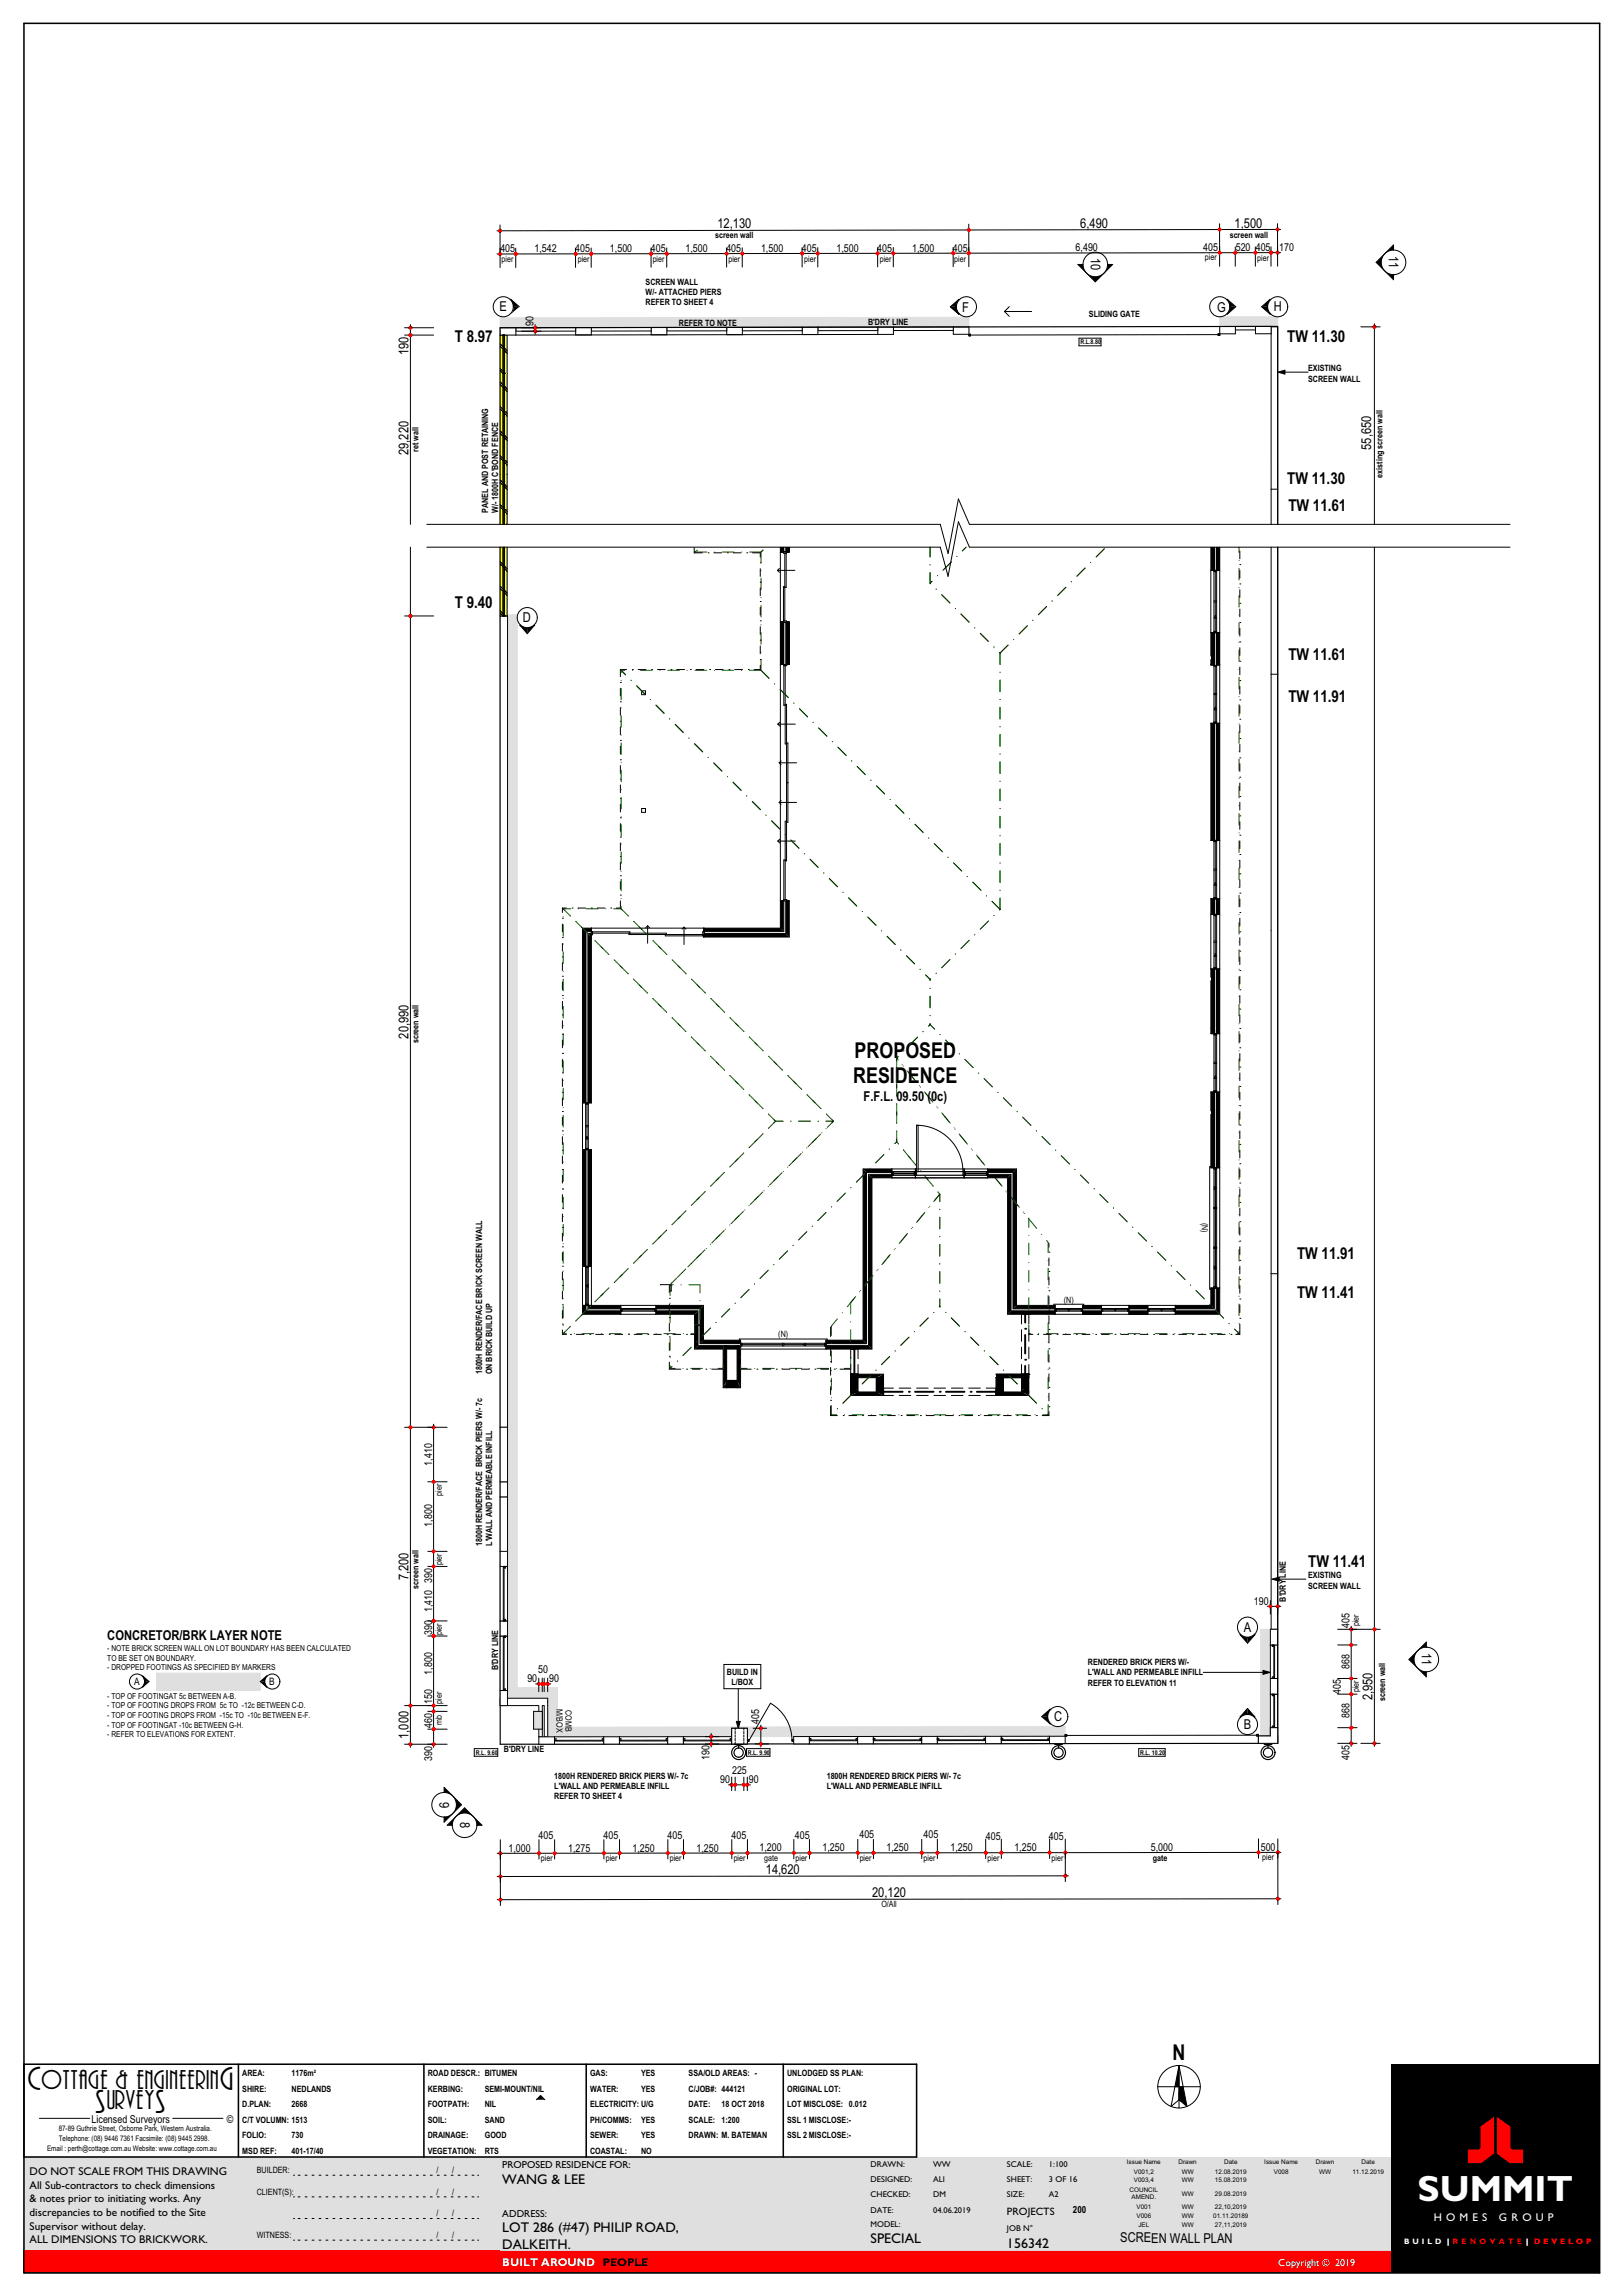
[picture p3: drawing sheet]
<svg xmlns="http://www.w3.org/2000/svg" width="420mm" height="594mm" viewBox="0 0 420 594" stroke-linecap="round" stroke-linejoin="round" font-family="sans-serif">
<defs><g id="words">
<text font-size="9.5" fill="#fff" x="366.9" y="569.4">SUMMIT</text>
<g font-size="8">
<text x="7.2" y="540.7">C</text>
<text x="56.9" y="540.7">G</text>
<text x="24.7" y="546.7">S</text>
<text x="40.2" y="546.7">S</text>
</g>
<g font-size="6.5">
<text x="10.7" y="540.3">OTTAGE &amp; ENGINEERIN</text>
<text x="27.7" y="545.6">URVEY</text>
</g>
<g font-size="5.6">
<text x="221.2" y="273.7">PROPOSED</text>
<text x="220.8" y="280.3">RESIDENCE</text>
<text x="303.4" y="533.1">N</text>
</g>
<g font-size="4.2">
<text x="117.7" y="88.4">T 8.97</text>
<text x="333.1" y="88.4">TW 11.30</text>
<text x="333.1" y="125.2">TW 11.30</text>
<text x="333.4" y="132.1">TW 11.61</text>
<text x="117.7" y="157.3">T 9.40</text>
<text x="333.4" y="170.7">TW 11.61</text>
<text x="333.4" y="181.6">TW 11.91</text>
<text x="335.6" y="325.7">TW 11.91</text>
<text x="335.6" y="335.9">TW 11.41</text>
<text x="338.5" y="405.3">TW 11.41</text>
</g>
<g font-size="3.6">
<text x="130" y="565">WANG &amp; LEE</text>
<text x="130" y="577.5">LOT 286 (#47) PHILIP ROAD,</text>
<text x="130" y="581.7">DALKEITH.</text>
<text x="225.3" y="580.3">SPECIAL</text>
<text x="260.6" y="581.5">156342</text>
</g>
<g font-size="3.5">
<text x="185.6" y="59.1">12,130</text>
<text x="279.5" y="58.9">6,490</text>
<text x="319.5" y="58.9">1,500</text>
<text x="282.3" y="66.8" transform="rotate(90 282.3 66.8)">10</text>
<text x="359.4" y="66.3" transform="rotate(90 359.4 66.3)">11</text>
<text x="129.3" y="80.6">E</text>
<text x="249" y="80.6">F</text>
<text x="315" y="80.6">G</text>
<text x="329.7" y="80.6">H</text>
<text x="105.7" y="91.9" transform="rotate(-90 105.7 91.9)">190</text>
<text x="105.7" y="117.7" transform="rotate(-90 105.7 117.7)">29,220</text>
<text x="354.9" y="116.3" transform="rotate(-90 354.9 116.3)">55,650</text>
<text x="135.3" y="161">D</text>
<text x="105.7" y="268.7" transform="rotate(-90 105.7 268.7)">20,990</text>
<text x="223.5" y="284.9">F.F.L. 09.50 (0c)</text>
<text x="105.7" y="408.9" transform="rotate(-90 105.7 408.9)">7,200</text>
<text x="27.8" y="424.4">CONCRETOR/BRK LAYER NOTE</text>
<text x="321.9" y="422.2">A</text>
<text x="367.9" y="427.7" transform="rotate(90 367.9 427.7)">11</text>
<text x="355.2" y="439.9" transform="rotate(-90 355.2 439.9)">2,950</text>
<text x="105.7" y="449.9" transform="rotate(-90 105.7 449.9)">1,000</text>
<text x="272.8" y="445.3">C</text>
<text x="321.9" y="447.4">B</text>
<text x="113.7" y="466.1" transform="rotate(90 113.7 466.1)">9</text>
<text x="119.1" y="471.4" transform="rotate(90 119.1 471.4)">8</text>
<text x="198.2" y="484.9">14,620</text>
<text x="225.7" y="490.9">20,120</text>
<text x="289.9" y="580.1">SCREEN WALL PLAN</text>
</g>
<g font-size="2.9">
<text x="7.7" y="562.7">DO NOTSCALE FROMTHIS DRAWING</text>
<text x="8.1" y="562.8">DONOT SCALEFROM THISDRAWING</text>
<text x="7.7" y="566.2">All Sub-contractorsto checkdimensions</text>
<text x="7.7" y="569.8">&amp; notesprior toinitiating works.Any</text>
<text x="8.1" y="566.2">AllSub-contractors tocheck dimensions</text>
<text x="8.1" y="569.6">&amp;notes priorto initiatingworks. Any</text>
<text x="7.7" y="573.3">discrepancies tobe notifiedto theSite</text>
<text x="8.1" y="573">discrepanciesto benotified tothe Site</text>
<text x="7.7" y="576.8">Supervisor withoutdelay.</text>
<text x="7.7" y="580.4">ALL DIMENSIONSTO BRICKWORK.</text>
<text x="8.1" y="576.4">Supervisorwithout delay.</text>
<text x="8.1" y="579.8">ALLDIMENSIONS TOBRICKWORK.</text>
</g>
<g font-size="2.9" fill="#fff">
<text x="371" y="574.6">H O M E S</text>
<text x="387.9" y="574.6">G R O U P</text>
<text x="130" y="586.2">BUILT AROUND PEOPLE</text>
</g>
<g font-size="2.8">
<text x="129.5" y="65.3">405</text>
<text x="138.3" y="65.3">1,542</text>
<text x="148.9" y="65.3">405</text>
<text x="157.9" y="65.3">1,500</text>
<text x="168.4" y="65.2">405</text>
<text x="177.4" y="65.2">1,500</text>
<text x="188" y="65.2">405</text>
<text x="196.9" y="65.2">1,500</text>
<text x="207.5" y="65.2">405</text>
<text x="216.5" y="65.2">1,500</text>
<text x="227" y="65.1">405</text>
<text x="236" y="65.1">1,500</text>
<text x="246.6" y="65.1">405</text>
<text x="278.4" y="65.1">6,490</text>
<text x="311.4" y="65">405</text>
<text x="319.8" y="65">520</text>
<text x="325" y="64.9">405</text>
<text x="331" y="65">170</text>
<text x="138.1" y="84.4" transform="rotate(-90 138.1 84.4)">90</text>
<text x="111.8" y="379.2" transform="rotate(-90 111.8 379.2)">1,410</text>
<text x="111.8" y="395" transform="rotate(-90 111.8 395)">1,800</text>
<text x="111.8" y="409.5" transform="rotate(-90 111.8 409.5)">390</text>
<text x="111.8" y="417.1" transform="rotate(-90 111.8 417.1)">1,410</text>
<text x="324.5" y="415.2">190</text>
<text x="111.8" y="422.9" transform="rotate(-90 111.8 422.9)">390</text>
<text x="349.3" y="421.1" transform="rotate(-90 349.3 421.1)">405</text>
<text x="349.3" y="431.8" transform="rotate(-90 349.3 431.8)">868</text>
<text x="111.8" y="433.2" transform="rotate(-90 111.8 433.2)">1,800</text>
<text x="136.5" y="435.3">90</text>
<text x="139.3" y="432.9">50</text>
<text x="142.1" y="435.2">90</text>
<text x="111.8" y="440.9" transform="rotate(-90 111.8 440.9)">150</text>
<text x="347" y="438.2" transform="rotate(-90 347 438.2)">405</text>
<text x="111.8" y="447" transform="rotate(-90 111.8 447)">460</text>
<text x="196.5" y="445.9" transform="rotate(-90 196.5 445.9)">405</text>
<text x="349.3" y="444.6" transform="rotate(-90 349.3 444.6)">868</text>
<text x="111.8" y="455.5" transform="rotate(-90 111.8 455.5)">390</text>
<text x="183.6" y="455.4" transform="rotate(-90 183.6 455.4)">190</text>
<text x="349.3" y="455.3" transform="rotate(-90 349.3 455.3)">405</text>
<text x="186.4" y="461.4">90</text>
<text x="189.4" y="459.1">225</text>
<text x="193.8" y="461.4">90</text>
<text x="131.6" y="479.1">1,000</text>
<text x="139.4" y="475.9">405</text>
<text x="147" y="479.1">1,275</text>
<text x="156.2" y="475.9">405</text>
<text x="163.7" y="479">1,250</text>
<text x="172.7" y="475.8">405</text>
<text x="180.2" y="479">1,250</text>
<text x="189.3" y="475.8">405</text>
<text x="196.5" y="479">1,200</text>
<text x="205.7" y="475.8">405</text>
<text x="212.8" y="479">1,250</text>
<text x="222.4" y="475.6">405</text>
<text x="229.4" y="479">1,250</text>
<text x="239" y="475.6">405</text>
<text x="245.9" y="478.9">1,250</text>
<text x="255.1" y="476.1">405</text>
<text x="262.5" y="478.9">1,250</text>
<text x="271.4" y="476">405</text>
<text x="297.8" y="478.9">5,000</text>
<text x="326.3" y="478.8">500</text>
<text x="23.7" y="549.2">Licensed Surveyors</text>
<text x="58.7" y="549.2">©</text>
<text x="260.6" y="573">PROJECTS</text>
</g>
<g font-size="2.6">
<text x="34.7" y="436">A</text>
<text x="69.7" y="436">B</text>
<text x="130" y="561">PROPOSED RESIDENCE FOR:</text>
<text x="130" y="573.5">ADDRESS:</text>
</g>
<text font-size="2.6" fill="#fff" x="330.8" y="586.3">Copyright © 2019</text>
<text font-size="2.5" x="277.7" y="572.5">200</text>
<g font-size="2.3">
<text x="185.1" y="61.5">screen wall</text>
<text x="318.2" y="61.5">screen wall</text>
<text x="129.8" y="67.7">pier</text>
<text x="149.5" y="67.7">pier</text>
<text x="168.9" y="67.7">pier</text>
<text x="188.5" y="67.7">pier</text>
<text x="208.1" y="67.7">pier</text>
<text x="227.7" y="67.7">pier</text>
<text x="247" y="67.7">pier</text>
<text x="311.8" y="67.3">pier</text>
<text x="325.3" y="67.5">pier</text>
<text x="167.1" y="73.7">SCREEN WALL</text>
<text x="167.1" y="76.4">W/- ATTACHED PIERS</text>
<text x="167.1" y="79">REFER TO SHEET 4</text>
<text x="281.8" y="82">SLIDING GATE</text>
<text x="175.7" y="84.3">REFER TO NOTE</text>
<text x="224.7" y="84.1">B'DRY LINE</text>
<text x="338.5" y="96.1">EXISTING</text>
<text x="338.5" y="98.7">SCREEN WALL</text>
<text x="108.3" y="116.9" transform="rotate(-90 108.3 116.9)">ret wall</text>
<text x="357.8" y="123.5" transform="rotate(-90 357.8 123.5)">existing screen wall</text>
<text x="126.3" y="132.6" transform="rotate(-90 126.3 132.6)">PANEL AND POST RETAINING</text>
<text x="128.9" y="132.6" transform="rotate(-90 128.9 132.6)">W/- 1800H C'BOND FENCE</text>
<text x="108.3" y="269.9" transform="rotate(-90 108.3 269.9)">screen wall</text>
<text x="311" y="316.4" transform="rotate(90 311 316.4)">(N)</text>
<text x="275.3" y="337">(N)</text>
<text x="201.4" y="346">(N)</text>
<text x="124.7" y="355.6" transform="rotate(-90 124.7 355.6)">1800H RENDER/FACE BRICK SCREEN WALL</text>
<text x="127.4" y="355.6" transform="rotate(-90 127.4 355.6)">ON BRICK BUILD UP</text>
<text x="114.3" y="386.9" transform="rotate(-90 114.3 386.9)">pier</text>
<text x="124.7" y="399.9" transform="rotate(-90 124.7 399.9)">1800H RENDER/FACE BRICK PIERS W/- 7c</text>
<text x="127.4" y="399.9" transform="rotate(-90 127.4 399.9)">L'WALL AND PERMEABLE INFILL</text>
<text x="114.3" y="404.9" transform="rotate(-90 114.3 404.9)">pier</text>
<text x="108.3" y="411" transform="rotate(-90 108.3 411)">screen wall</text>
<text x="332.8" y="408.2" transform="rotate(-90 332.8 408.2)">LINE</text>
<text x="338.5" y="408.4">EXISTING</text>
<text x="338.5" y="411">SCREEN WALL</text>
<text x="332.8" y="414.4" transform="rotate(-90 332.8 414.4)">B'DRY</text>
<text x="114.3" y="423" transform="rotate(-90 114.3 423)">pier</text>
<text x="351.6" y="420.7" transform="rotate(-90 351.6 420.7)">pier</text>
<text x="281.5" y="430.8">RENDERED BRICK PIERS W/-</text>
<text x="128.9" y="432.2" transform="rotate(-90 128.9 432.2)">B'DRY LINE</text>
<text x="188.1" y="433.2">BUILD IN</text>
<text x="189.3" y="435.9">L/BOX</text>
<text x="281.5" y="433.5">L'WALL AND PERMEABLE INFILL</text>
<text x="281.5" y="436.1">REFER TO ELEVATION 11</text>
<text x="351.6" y="437.8" transform="rotate(-90 351.6 437.8)">pier</text>
<text x="114.3" y="440.8" transform="rotate(-90 114.3 440.8)">pier</text>
<text x="144" y="442.3" transform="rotate(90 144 442.3)">M/BOX</text>
<text x="146.3" y="442.5" transform="rotate(90 146.3 442.5)">COMB</text>
<text x="358.5" y="440.2" transform="rotate(-90 358.5 440.2)">screen wall</text>
<text x="114.3" y="446.3" transform="rotate(-90 114.3 446.3)">mb</text>
<text x="130.4" y="453.4">B'DRY LINE</text>
<text x="143.4" y="460.2">1800H RENDERED BRICK PIERS W/- 7c</text>
<text x="213.9" y="460.2">1800H RENDERED BRICK PIERS W/- 7c</text>
<text x="143.4" y="462.9">L'WALL AND PERMEABLE INFILL</text>
<text x="143.4" y="465.5">REFER TO SHEET 4</text>
<text x="213.9" y="462.9">L'WALL AND PERMEABLE INFILL</text>
<text x="140" y="481.6">pier</text>
<text x="156.8" y="481.6">pier</text>
<text x="173.3" y="481.5">pier</text>
<text x="189.9" y="481.5">pier</text>
<text x="197.8" y="481.5">gate</text>
<text x="205.9" y="481.5">pier</text>
<text x="222.5" y="481.5">pier</text>
<text x="239" y="481.5">pier</text>
<text x="255.6" y="481.4">pier</text>
<text x="272.1" y="481.4">pier</text>
<text x="298.4" y="481.4">gate</text>
<text x="326.6" y="481.2">pier</text>
<text x="228.1" y="493.3">O/All</text>
<text x="62.7" y="537.2">AREA:</text>
<text x="75.4" y="537.2">1176m²</text>
<text x="110.7" y="537.2">ROAD DESCR.: BITUMEN</text>
<text x="152.7" y="537.2">GAS:</text>
<text x="165.9" y="537.2">YES</text>
<text x="178.2" y="537.2">SSA/OLD AREAS: -</text>
<text x="203.7" y="537.2">UNLODGED SS PLAN:</text>
<text x="62.7" y="541.2">SHIRE:</text>
<text x="62.7" y="545.2">D.PLAN:</text>
<text x="75.4" y="541.2">NEDLANDS</text>
<text x="75.4" y="545.2">2668</text>
<text x="110.7" y="541.2">KERBING:</text>
<text x="110.7" y="545.2">FOOTPATH:</text>
<text x="125.4" y="541.2">SEMI-MOUNT/NIL</text>
<text x="125.4" y="545.2">NIL</text>
<text x="152.7" y="541.2">WATER:</text>
<text x="152.7" y="545.2">ELECTRICITY: U/G</text>
<text x="165.9" y="541.2">YES</text>
<text x="178.2" y="541.2">C/JOB#: 444121</text>
<text x="178.2" y="545.2">DATE:</text>
<text x="186.7" y="545.2">18 OCT 2018</text>
<text x="203.7" y="541.2">ORIGINAL LOT:</text>
<text x="203.7" y="545.2">LOT MISCLOSE: 0.012</text>
<text x="62.7" y="549.2">C/T VOLUMN: 1513</text>
<text x="110.7" y="549.2">SOIL:</text>
<text x="125.4" y="549.2">SAND</text>
<text x="152.7" y="549.2">PH/COMMS:</text>
<text x="165.9" y="549.2">YES</text>
<text x="178.2" y="549.2">SCALE:</text>
<text x="186.7" y="549.2">1:200</text>
<text x="203.7" y="549.2">SSL 1 MISCLOSE:-</text>
<text x="62.7" y="553.2">FOLIO:</text>
<text x="62.7" y="557.2">MSD REF:</text>
<text x="75.4" y="553.2">730</text>
<text x="75.4" y="557.2">401-17/40</text>
<text x="110.7" y="553.2">DRAINAGE:</text>
<text x="110.7" y="557.2">VEGETATION:</text>
<text x="125.4" y="553.2">GOOD</text>
<text x="125.4" y="557.2">RTS</text>
<text x="152.7" y="553.2">SEWER:</text>
<text x="152.7" y="557.2">COASTAL:</text>
<text x="165.9" y="553.2">YES</text>
<text x="165.9" y="557.2">NO</text>
<text x="178.2" y="553.2">DRAWN: M. BATEMAN</text>
<text x="203.7" y="553.2">SSL 2 MISCLOSE:-</text>
<text x="66.5" y="562.2">BUILDER:</text>
<text x="112.9" y="562.2">/</text>
<text x="117" y="562.2">/</text>
<text x="66.5" y="567.8">CLIENT(S):</text>
<text x="112.9" y="567.8">/</text>
<text x="117" y="567.8">/</text>
<text x="112.9" y="573.3">/</text>
<text x="117" y="573.3">/</text>
<text x="66.5" y="579">WITNESS:</text>
<text x="112.9" y="579">/</text>
<text x="117" y="579">/</text>
</g>
<g font-size="2.2">
<text x="225.3" y="560.6">DRAWN:</text>
<text x="241.5" y="560.6">WW</text>
<text x="260.6" y="560.6">SCALE:</text>
<text x="271.5" y="560.6">1:100</text>
<text x="225.3" y="568.5">CHECKED:</text>
<text x="225.3" y="564.6">DESIGNED:</text>
<text x="241.5" y="564.6">ALI</text>
<text x="241.5" y="568.5">DM</text>
<text x="260.6" y="564.6">SHEET:</text>
<text x="260.6" y="568.5">SIZE:</text>
<text x="271.5" y="564.6">3 OF 16</text>
<text x="271.5" y="568.4">A2</text>
<text x="225.3" y="572.5">DATE:</text>
<text x="241.5" y="572.5">04.06.2019</text>
<text x="225.3" y="576.1">MODEL:</text>
<text x="260.6" y="577.3">JOB N°</text>
</g>
<g font-size="2.1">
<text x="27.8" y="427.2">- NOTE BRICK SCREEN WALL ON LOT BOUNDARY HAS BEEN CALCULATED</text>
<text x="27.8" y="429.6">TO BE SET ON BOUNDARY.</text>
<text x="27.8" y="432.1">- DROPPED FOOTINGS AS SPECIFIED BY MARKERS</text>
<text x="27.8" y="439.5">- TOP OF FOOTINGAT 5c BETWEEN A-B.</text>
<text x="27.8" y="442">- TOP OF FOOTING DROPS FROM 5c TO -12c BETWEEN C-D.</text>
<text x="27.8" y="444.5">- TOP OF FOOTING DROPS FROM -15c TO -10c BETWEEN E-F.</text>
<text x="27.8" y="446.9">- TOP OF FOOTINGAT -10c BETWEEN G-H.</text>
<text x="27.8" y="449.4">- REFER TO ELEVATIONS FOR EXTENT.</text>
</g>
<g font-size="2">
<text x="15.2" y="551.4">87-89 Guthrie Street, Osborne Park, Western Australia.</text>
<text x="12.2" y="556.4">Email : perth@cottage.com.au Website: www.cottage.com.au</text>
<text x="15.2" y="553.9">Telephone: (08) 9446 7361 Facsimile: (08) 9445 2998.</text>
</g>
<g font-size="2" fill="#fff">
<text x="363.4" y="580.4">B U I L D</text>
<text x="374.5" y="580.4">| R E N O V A T E |</text>
</g>
<text font-size="2" fill="#f00" x="397" y="580.4">D E V E L O P</text>
<g font-size="1.7">
<text x="279.6" y="89.1">R.L.8.80</text>
<text x="123.1" y="454">R.L. 9.60</text>
<text x="193.6" y="454">R.L. 9.90</text>
<text x="295.1" y="454">R.L. 10.20</text>
</g>
<g font-size="1.6">
<text x="291.6" y="559.9">Issue Name</text>
<text x="293.4" y="562.3">V001,2</text>
<text x="305" y="559.9">Drawn</text>
<text x="305.8" y="562.3">WW</text>
<text x="314.4" y="562.3">12.08.2019</text>
<text x="316.8" y="559.9">Date</text>
<text x="327.2" y="559.9">Issue Name</text>
<text x="329.6" y="562.3">V008</text>
<text x="340.6" y="559.9">Drawn</text>
<text x="341.3" y="562.3">WW</text>
<text x="350" y="562.3">11.12.2019</text>
<text x="352.3" y="559.9">Date</text>
<text x="292.3" y="567.1">COUNCIL</text>
<text x="292.8" y="569">AMEND.</text>
<text x="293.4" y="564.6">V003,4</text>
<text x="305.8" y="564.6">WW</text>
<text x="305.8" y="568">WW</text>
<text x="314.4" y="564.6">15.08.2019</text>
<text x="314.4" y="568">29.08.2019</text>
<text x="294.1" y="571.5">V001</text>
<text x="294.1" y="573.7">V006</text>
<text x="305.8" y="571.5">WW</text>
<text x="305.8" y="573.7">WW</text>
<text x="314" y="573.7">01.11.20189</text>
<text x="314.4" y="571.5">22,10,2019</text>
<text x="294.6" y="576">JEL</text>
<text x="305.8" y="576">WW</text>
<text x="314.4" y="576">27,11,2019</text>
</g>
</g></defs>
<path d="M289.9 558h70.1v18.6h-70.1z" fill-rule="evenodd" fill="#dfdfdf"/>
<!-- layer: O__TITLE -->
<path d="M129 582.3h231v5.7h-231z" fill-rule="evenodd" fill="#f00"/>
<path d="M129 558h160.9v18.6h70.1v5.7h-231z" fill-rule="evenodd" fill="#dfdfdf"/>
<path d="M360 534h54v54h-54z" fill-rule="evenodd" fill="#000"/>
<g fill="#f00">
<path d="M383.1 550.1l3.5-2.5v9.5l-3.4 2.5h-3.4v-3.5h2.6l.6-.3z" fill-rule="evenodd"/>
<path d="M387.3 547.6l3.5 2.5 .1 5.7 .6 .3h2.6v3.5h-3.4l-3.4-2.5z" fill-rule="evenodd"/>
</g>
<path d="M6.2 558h123.2v24.3h-123.2z" fill-rule="evenodd" fill="#dfdfdf"/>
<path d="M6.2 582.3h123.2v5.7h-123.2z" fill-rule="evenodd" fill="#f00"/>
<g fill="none" stroke="#000" stroke-width=".26">
<path d="M76 579.6h.2M76 562.8h.2M76 568.4h.2M76 574h.2M77.2 579.6h.5M77.2 562.8h.5M77.2 568.4h.5M77.2 574h.5M79 579.6h.5M79 562.8h.5M79 568.4h.5M79 574h.5"/>
<path d="M80.8 579.6h.5M80.8 562.8h.5M80.8 568.4h.5M80.8 574h.5M82.6 579.6h.5M82.6 562.8h.5M82.6 568.4h.5M82.6 574h.5M84.4 579.6h.5M84.4 562.8h.5M84.4 568.4h.5M84.4 574h.5"/>
<path d="M86.2 579.6h.5M86.2 562.8h.5M86.2 568.4h.5M86.2 574h.5M88 579.6h.5M88 562.8h.5M88 568.4h.5M88 574h.5M89.8 579.6h.5M89.8 562.8h.5M89.8 568.4h.5M89.8 574h.5"/>
<path d="M91.6 579.6h.5M91.6 562.8h.5M91.6 568.4h.5M91.6 574h.5M93.4 579.6h.5M93.4 562.8h.5M93.4 568.4h.5M93.4 574h.5M95.2 579.6h.5M95.2 562.8h.5M95.2 568.4h.5M95.2 574h.5"/>
<path d="M97 579.6h.5M97 562.8h.5M97 568.4h.5M97 574h.5M98.8 579.6h.5M98.8 562.8h.5M98.8 568.4h.5M98.8 574h.5M100.6 579.6h.5M100.6 562.8h.5M100.6 568.4h.5M100.6 574h.5"/>
<path d="M102.4 579.6h.5M102.4 562.8h.5M102.4 568.4h.5M102.4 574h.5M104.2 579.6h.5M104.2 562.8h.5M104.2 568.4h.5M104.2 574h.5M106 579.6h.5M106 562.8h.5M106 568.4h.5M106 574h.5"/>
<path d="M107.8 579.6h.5M107.8 562.8h.5M107.8 568.4h.5M107.8 574h.5M109.6 579.6h.5M109.6 562.8h.5M109.6 568.4h.5M109.6 574h.5M111.4 579.6h.5M111.4 562.8h.5M111.4 568.4h.5M111.4 574h.5"/>
<path d="M113.2 579.6h.5M113.2 562.8h.5M113.2 568.4h.5M113.2 574h.5M115 579.6h.5M115 562.8h.5M115 568.4h.5M115 574h.5M116.8 579.6h.5M116.8 562.8h.5M116.8 568.4h.5M116.8 574h.5"/>
<path d="M118.6 579.6h.5M118.6 562.8h.5M118.6 568.4h.5M118.6 574h.5M120.4 579.6h.5M120.4 562.8h.5M120.4 568.4h.5M120.4 574h.5M122.2 579.6h.5M122.2 562.8h.5M122.2 568.4h.5M122.2 574h.5"/>
<path d="M123.6 579.6h.3M123.6 562.8h.3M123.6 568.4h.3M123.6 574h.3"/>
</g>
<path d="M6.2 6h407.8v582h-407.8zM6.2 534h231v24h-231M61.7 534v24M109.7 534v24M151.7 534v24M202.7 534v24" fill="none" stroke="#000" stroke-width=".4"/>
<path d="M299.6 539.9a5.5 5.5 0 0 0 5.5 5.5 5.5 5.5 0 0 0 5.5-5.5M299.6 539.9a5.5 5.5 0 0 1 5.5-5.5 5.5 5.5 0 0 1 5.5 5.5M299.6 539.9h11M305.1 534.4l2.1 10.6-2.1-1.7-2.1 1.7zM305.1 534.4v11M10.2 548h13M44.7 548h13" fill="none" stroke="#000" stroke-width=".26"/>
<g fill="#000">
<path d="M305.1 534.4v5.5h-1.1z"/>
<path d="M305.1 539.9h1.1l1 5.1-2.1-1.7z" fill-rule="evenodd"/>
</g>
<!-- layer: 3 WALL 01_SCREEN WALL_text -->
<path d="M129.4 141.6v309.7l201.2-.3" fill="none" stroke="#000" stroke-width=".3"/>
<path d="M131.3 159.1h2.5v277.5h10.5v10.2h-2.6v-7.4h-10.4z" fill-rule="evenodd" fill="#dfdfdf"/>
<path d="M131.3 159.1h2.5v277.5h10.5v10.2h-2.6v-7.4h-10.4z" fill="none" stroke="#dfdfdf" stroke-width=".26"/>
<path d="M141.7 446.8l133.9-.1v2.5l-133.9 .1z" fill-rule="evenodd" fill="#dfdfdf"/>
<path d="M141.7 446.8l133.9-.1v2.5l-133.9 .1z" fill="none" stroke="#dfdfdf" stroke-width=".26"/>
<path d="M326.2 421.5h2.5v27.6h-2.5z" fill-rule="evenodd" fill="#dfdfdf"/>
<path d="M326.2 421.5h2.5v27.6h-2.5z" fill="none" stroke="#dfdfdf" stroke-width=".26"/>
<!-- layer: 3 WALL 01_external -->
<g fill="#000">
<path d="M261.6 339.1h11.4v.9h-12.3z" fill-rule="evenodd"/>
<path d="M280.1 339.1h4.9v.9h-4.9z" fill-rule="evenodd"/>
<path d="M292.1 339.1h4.9v.9h-4.9z" fill-rule="evenodd"/>
<path d="M304.1 339.1h10.6l.9 .9h-11.5z" fill-rule="evenodd"/>
</g>
<g fill="#fff">
<path d="M262.1 338.6h10.9v.5h-11.4z" fill-rule="evenodd"/>
<path d="M292.1 338.6h4.9v.5h-4.9z" fill-rule="evenodd"/>
<path d="M304.1 338.6h10.1l.5 .5h-10.6z" fill-rule="evenodd"/>
<path d="M280.1 338.6h4.9v.5h-4.9z" fill-rule="evenodd"/>
</g>
<g fill="#000">
<path d="M314.7 266h.9v1.4h-.9z" fill-rule="evenodd"/>
<path d="M314.7 282.5h.9v19.6h-.9z" fill-rule="evenodd"/>
<path d="M263 337.7h10v.9h-10.9z" fill-rule="evenodd"/>
<path d="M280.1 337.7h4.9v.9h-4.9z" fill-rule="evenodd"/>
<path d="M292.1 337.7h4.9v.9h-4.9z" fill-rule="evenodd"/>
<path d="M304.1 337.7h9.2l.9 .9h-10.1z" fill-rule="evenodd"/>
<path d="M314.7 333.2h.9v6.8l-.9-.9z" fill-rule="evenodd"/>
</g>
<g fill="none" stroke="#000" stroke-width=".26">
<path d="M261.6 339.1h11.4M262.1 338.6h10.9M263 337.7h10v2.3M272.7 337.7v-.3h7.7v.3M273 339.2h7.1M273 338.5h7.1M273.3 338.9h6.5M273.3 338.5v.7M276.2 338.6h.7l-.3 .6zM279.8 338.5v.7M280.1 339.1h4.9M280.1 338.6h4.9"/>
<path d="M285 337.7v2.3M285 339.2h7.1M285 338.5h7.1M285.3 338.9h6.5M285.3 338.5v.7M288.2 338.6h.7l-.3 .6zM291.8 338.5v.7M292.1 339.1h4.9M292.1 338.6h4.9M292.1 337.7v2.3M297 337.7v2.3M297 339.2h7.1"/>
<path d="M297 338.5h7.1M297.3 338.9h6.5M297.3 338.5v.7M300.2 338.6h.7l-.3 .6zM303.8 338.5v.7M304.1 339.1h10.6M304.1 338.6h10.1M304.1 337.7v2.3M313.3 337.7h-33.2v2.3M260.7 340h3.6M265.2 340h.1M266.2 340h49.4"/>
</g>
<g fill="#fff">
<path d="M314.2 266h.5v1.4h-.5z" fill-rule="evenodd"/>
<path d="M314.2 282.5h.5v19.6h-.5z" fill-rule="evenodd"/>
<path d="M314.2 333.2h.5v5.9l-.5-.5z" fill-rule="evenodd"/>
</g>
<g fill="#000">
<path d="M313.3 266h.9v1.4h-.9z" fill-rule="evenodd"/>
<path d="M260.7 304.7l.9-.9v35.3l-.9 .9z" fill-rule="evenodd"/>
<path d="M313.3 282.5h.9v19.6h-.9z" fill-rule="evenodd"/>
<path d="M313.3 333.2h.9v5.4l-.9-.9z" fill-rule="evenodd"/>
</g>
<g fill="none" stroke="#000" stroke-width=".26">
<path d="M313.3 266v1.4h2.3M314.1 267.4v15.1M314.1 267.7h.7M314.1 274.8h.7M314.1 275.1h.7M314.2 266v1.4M314.5 267.7v7.1M314.5 275.1v7.1M314.5 278.3l.3 .7h-.6zM314.7 266v1.4M314.8 267.4v15.1M315.6 266v74"/>
<path d="M313.3 288.3v13.8h2.3M314.1 282.2h.7M314.2 282.5v19.6M314.7 282.5v19.6M315.6 282.5h-2.3v4.9M313.3 301.8h-.3v31.7h.3M314.1 302.1v31.1M314.1 302.4h.7M314.1 312.4h.7M314.1 312.7h.7M314.2 307.1l.6 .3-.6 .4zM314.5 302.4v10"/>
<path d="M314.5 312.7v10M314.8 302.1v31.1M314.1 322.7h.7M314.1 323h.7M314.1 332.9h.7M314.2 327.6l.6 .3-.6 .4zM314.2 333.2v5.4M314.5 323v9.9M314.7 333.2v5.9M315.6 333.2h-2.3v4.5"/>
</g>
<path d="M261.6 303.8l.5-.5v35.3l-.5 .5z" fill-rule="evenodd" fill="#fff"/>
<g fill="#000">
<path d="M314.7 187.1h.9v30.3h-.9z" fill-rule="evenodd"/>
<path d="M314.7 232.5h.9v4.1h-.9z" fill-rule="evenodd"/>
<path d="M314.7 250.7h.9v15.3h-.9z" fill-rule="evenodd"/>
<path d="M262.1 303.3l.9-.9v35.3l-.9 .9z" fill-rule="evenodd"/>
</g>
<path d="M260.7 304.7v35.3M261.6 303.8v35.3M262.1 303.3v35.3M263 302.4v35.3" fill="none" stroke="#000" stroke-width=".26"/>
<g fill="#fff">
<path d="M314.2 187.1h.5v30.3h-.5z" fill-rule="evenodd"/>
<path d="M314.2 232.5h.5v4.1h-.5z" fill-rule="evenodd"/>
<path d="M314.2 250.7h.5v15.3h-.5z" fill-rule="evenodd"/>
</g>
<g fill="#000">
<path d="M201.9 141.6h.9v1.2h-.9z" fill-rule="evenodd"/>
<path d="M201.9 160.9h.9v11h-.9z" fill-rule="evenodd"/>
<path d="M313.3 187.1h.9v30.3h-.9z" fill-rule="evenodd"/>
<path d="M201.9 233h.9v8l-.9-.9z" fill-rule="evenodd"/>
<path d="M313.3 232.5h.9v4.1h-.9z" fill-rule="evenodd"/>
<path d="M313.3 250.7h.9v15.3h-.9z" fill-rule="evenodd"/>
</g>
<g fill="none" stroke="#000" stroke-width=".26">
<path d="M313.3 172h2.3v94M314.1 172v15.1M314.1 172.3h.7M314.1 179.4h.7M314.1 179.7h.7M314.5 172.3v7.1M314.5 179.7v7.1M314.8 172v15.1M314.1 186.8h.7M314.2 187.1v30.3M314.5 182.9l.3 .7h-.6zM314.7 187.1v30.3"/>
<path d="M315.6 187.1h-2.3v30.3h2.3M314.1 217.4v15.1M314.1 217.7h.7M314.5 217.7v7.1M314.8 217.4v15.1M313.3 236.6h2.3M314.1 236.6v14.1M314.1 224.8h.7M314.1 225.1h.7M314.1 232.2h.7M314.1 236.9h.7M314.2 232.5v4.1"/>
<path d="M314.5 225.1v7.1M314.5 236.9v6.6M314.5 228.3l.3 .7h-.6zM314.7 232.5v4.1M314.8 236.6v14.1M315.6 232.5h-2.3v20.3M313.3 250.7h2.3M313.3 253.7v12.3M314.1 243.5h.7M314.1 243.8h.7M314.1 250.4h.7M314.2 250.7v15.3"/>
<path d="M314.5 243.8v6.6M314.5 246.7l.3 .7h-.6zM314.7 250.7v15.3"/>
</g>
<g fill="#fff">
<path d="M202.8 141.6h.5v1.2h-.5z" fill-rule="evenodd"/>
<path d="M202.8 160.9h.5v11h-.5z" fill-rule="evenodd"/>
<path d="M202.8 233h.5v8.5l-.5-.5z" fill-rule="evenodd"/>
</g>
<g fill="#000">
<path d="M203.3 141.6h.9v1.2h-.9z" fill-rule="evenodd"/>
<path d="M203.3 160.9h.9v11h-.9z" fill-rule="evenodd"/>
<path d="M203.3 233h.9v9.4l-.9-.9z" fill-rule="evenodd"/>
</g>
<path d="M201.9 141.6v1.2h2.3v-1.2M202.8 141.6v1.2M203.3 141.6v1.2M201.9 171.9h2.3v-11h-2.3v79.2M202.8 160.9v11M203.3 160.9v11M201.9 233h2.3v9.4M202.8 233v8M203.3 233v8.5" fill="none" stroke="#000" stroke-width=".26"/>
<path d="M202.8 232.7h.8v.3h-.8z" fill-rule="evenodd" fill="#fff"/>
<path d="M202.8 232.7h.8v.3h-.8z" fill="none" stroke="#000" stroke-width=".26"/>
<path d="M202.8 171.9h.8v.3h-.8z" fill-rule="evenodd" fill="#fff"/>
<g fill="none" stroke="#000" stroke-width=".26">
<path d="M204.2 142.8h-2.3v18.1h2.3M202.8 172.2h.8v-.3h-.8v10.6h.4M203.2 172.2v20.3h.3M201.3 187.3h4.5M201.3 187.3l.5 .5M201.6 197.3h4.5M201.6 197.3l.5 .5M201.8 186.8l-.5 .5M202.1 196.8l-.5 .5M203.2 182.2h.3v40.5h-.3M203.5 192.2h.4v20.5h-.4M201.3 217.6h4.5"/>
<path d="M201.3 217.6l.5 .5M201.6 207.6h4.5M201.6 207.6l.5 .5M201.8 217.1l-.5 .5M202.1 207.1l-.5 .5M203.5 212.5h-.3v20.2h-.4v-10.2h.4M203.5 202.5h.4"/>
</g>
<path d="M202.7 160.6h.8v.3h-.8z" fill-rule="evenodd" fill="#fff"/>
<path d="M202.7 160.6h.8v.3h-.8z" fill="none" stroke="#000" stroke-width=".26"/>
<path d="M202.7 142.8h.8v.3h-.8z" fill-rule="evenodd" fill="#fff"/>
<path d="M201.2 147.6h4.5M201.2 147.6l.5 .5M201.7 147.1l-.5 .5M202.7 142.8h.8v.3h-.8zM203.1 143.1v17.5h-.4v-8.9h.4M203.4 143.1v8.9h-.3" fill="none" stroke="#000" stroke-width=".26"/>
<g fill="#000">
<path d="M314.7 141.6h.9v6h-.9z" fill-rule="evenodd"/>
<path d="M314.7 163.7h.9v8.3h-.9z" fill-rule="evenodd"/>
</g>
<g fill="#fff">
<path d="M314.2 141.6h.5v6h-.5z" fill-rule="evenodd"/>
<path d="M314.2 163.7h.5v8.3h-.5z" fill-rule="evenodd"/>
</g>
<g fill="#000">
<path d="M313.3 141.6h.9v6h-.9z" fill-rule="evenodd"/>
<path d="M313.3 163.7h.9v8.3h-.9z" fill-rule="evenodd"/>
<path d="M224.7 303.8l.9 .9v44.3l-.9-.9z" fill-rule="evenodd"/>
</g>
<g fill="none" stroke="#000" stroke-width=".26">
<path d="M313.3 147.6h2.3M313.3 141.6v28.1M314.1 147.6v16.1M314.1 147.9h.7M314.1 155.5h.7M314.1 155.8h.7M314.2 141.6v6M314.5 147.9v7.6M314.5 155.8v7.6M314.5 159.2l.3 .7h-.6zM314.7 141.6v6M314.8 147.6v16.1"/>
<path d="M315.6 141.6v30.4h-.9v-8.3M313.3 163.7h2.3M314.1 163.4h.7M314.2 163.7v8.3h-.9v-1.4"/>
</g>
<path d="M224.2 303.3l.5 .5v44.3l-.5-.5z" fill-rule="evenodd" fill="#fff"/>
<g fill="#000">
<path d="M180.6 348.1h11v.9h-11.9z" fill-rule="evenodd"/>
<path d="M223.3 302.4l.9 .9v44.3l-.9-.9z" fill-rule="evenodd"/>
<path d="M213.7 348.1h11l.9 .9h-11.9z" fill-rule="evenodd"/>
</g>
<path d="M223.3 302.4v44.3M224.2 303.3v44.3M224.7 303.8v44.3M225.6 304.7v44.3" fill="none" stroke="#000" stroke-width=".26"/>
<g fill="#fff">
<path d="M181.1 347.6h10.5v.5h-11z" fill-rule="evenodd"/>
<path d="M213.7 347.6h10.5l.5 .5h-11z" fill-rule="evenodd"/>
</g>
<g fill="#000">
<path d="M151.6 339.1h9v.9h-9.9z" fill-rule="evenodd"/>
<path d="M169.7 339.1h10.9l-.9 .9h-10z" fill-rule="evenodd"/>
<path d="M181.1 347.6l.9-.9h9.6v.9z" fill-rule="evenodd"/>
<path d="M213.7 346.7h9.6l.9 .9h-10.5z" fill-rule="evenodd"/>
</g>
<g fill="none" stroke="#000" stroke-width=".26">
<path d="M179.7 349h40.4M180.6 348.1h11M181.1 347.6h10.5M182 346.7h9.6v2.3M191.3 346.7v-.3h22.7v.3M191.6 348.2h22.1M191.6 347.5h22.1M191.9 347.5v.7M191.9 347.9h10.6M202.5 347.5v.7M202.8 347.9h10.6M202.8 347.5v.7"/>
<path d="M207.8 347.9l.7-.3v.6zM213.4 347.5v.7M213.7 348.1h11M213.7 347.6h10.5M221 349h.1M222 349h3.6M223.3 346.7h-9.6v2.3"/>
</g>
<g fill="#fff">
<path d="M152.1 338.6h8.5v.5h-9z" fill-rule="evenodd"/>
<path d="M169.7 338.6h11.4l-.5 .5h-10.9z" fill-rule="evenodd"/>
</g>
<g fill="#000">
<path d="M150.7 240.1l.9 .9v44.3h-.9z" fill-rule="evenodd"/>
<path d="M150.7 297.4h.9v30.2h-.9z" fill-rule="evenodd"/>
<path d="M150.7 337.7h.9v1.4l-.9 .9z" fill-rule="evenodd"/>
<path d="M152.1 338.6l.9-.9h7.6v.9z" fill-rule="evenodd"/>
<path d="M169.7 337.7h12.3l-.9 .9h-11.4z" fill-rule="evenodd"/>
</g>
<g fill="none" stroke="#000" stroke-width=".26">
<path d="M151.6 339.1h9M152.1 338.6h8.5M153 337.7h29M160.6 337.7v2.3M160.6 339.2h9.1M160.6 338.5h9.1M160.9 338.9h8.5M160.9 338.5v.7M169.4 338.5v.7M169.7 339.1h10.9M169.7 338.6h11.4M169.7 337.7v2.3"/>
<path d="M150.7 340h29"/>
</g>
<g fill="#fff">
<path d="M151.6 241l.5 .5v43.8h-.5z" fill-rule="evenodd"/>
<path d="M151.6 297.4h.5v30.2h-.5z" fill-rule="evenodd"/>
<path d="M151.6 337.7h.5v.9l-.5 .5z" fill-rule="evenodd"/>
</g>
<g fill="#000">
<path d="M152.1 337.7h.9l-.9 .9z"/>
<path d="M150.7 240.1h2.3v.9h-1.4z" fill-rule="evenodd"/>
<path d="M152.1 241.5l.9 .9v42.9h-.9z" fill-rule="evenodd"/>
<path d="M182.1 240.1h19.8l.9 .9h-20.7z" fill-rule="evenodd"/>
<path d="M152.1 297.4h.9v30.2h-.9z" fill-rule="evenodd"/>
</g>
<g fill="none" stroke="#000" stroke-width=".26">
<path d="M150.7 240.1v99.9M151.6 241v44.3M152.1 241.5v43.8M153 242.4v42.9h-2.3M150.7 297.4h2.3v40.3h-2.3M151.5 285.3v12.1M151.5 297.1h.7M151.5 291.5h.7M151.5 291.2h.7M151.5 285.6h.7M151.6 297.4v30.2M151.9 285.6v5.6"/>
<path d="M151.9 291.5v5.6M151.9 294l.3 .7h-.6zM152.1 297.4v30.2M152.2 285.3v12.1M150.7 327.6h2.3M151.5 327.6v10.1M151.5 327.9h.7M151.5 337.4h.7M151.6 332.7l.6-.4v.7zM151.6 337.7v1.4M151.9 327.9v9.5M152.1 337.7v.9"/>
<path d="M152.2 327.6v10.1"/>
</g>
<g fill="#fff">
<path d="M151.6 241h1.4v.5h-.9z" fill-rule="evenodd"/>
<path d="M182.1 241h20.7l.5 .5h-21.2z" fill-rule="evenodd"/>
</g>
<g fill="#000">
<path d="M152.1 241.5h.9v.9z"/>
<path d="M182.1 241.5h21.2l.9 .9h-22.1z" fill-rule="evenodd"/>
</g>
<path d="M150.7 240.1h51.2M151.6 241h1.4M152.1 241.5h.9M153 240.1v2.3M182.1 241h20.7M182.1 241.5h21.2M182.1 240.1v2.3h22.1" fill="none" stroke="#000" stroke-width=".26"/>
<path d="M153 241.1h.3v.7h-.3z" fill-rule="evenodd" fill="#fff"/>
<path d="M153 241.1h.3v.7h-.3z" fill="none" stroke="#000" stroke-width=".26"/>
<path d="M181.8 241.1h.3v.7h-.3z" fill-rule="evenodd" fill="#fff"/>
<path d="M167.6 239.5v4.5M167.6 239.5l-.5 .5M167.6 239.5l.5 .5M177 239.9v4.5M177 239.9l-.5 .5M177 239.9l.5 .5M162.8 241.4v.4h19M163 241.4v-.3h-9.7v.3h19.1v.4M172.2 241.8v.3h9.6v-1h.3v.7h-.3" fill="none" stroke="#000" stroke-width=".26"/>
<path d="M179.7 340l.9-.9v9l-.9 .9z" fill-rule="evenodd" fill="#000"/>
<path d="M180.6 339.1l.5-.5v9l-.5 .5z" fill-rule="evenodd" fill="#fff"/>
<g fill="#000">
<path d="M188 357.1v.9h-.4zM190.7 357.1l.5 .9h-.5zM226.7 356.4l.9-.4v.4zM221.1 360.1h.9l-.9 .4zM226.7 360.1h.9v.4zM264.3 360.1h.9v.4z"/>
<path d="M181.1 338.6l.9-.9v9l-.9 .9z" fill-rule="evenodd"/>
<path d="M187.1 348.1h.9v9l-.9 1.9z" fill-rule="evenodd"/>
<path d="M187.6 358.1h.4v.9h-.9z" fill-rule="evenodd"/>
<path d="M187.6 358l.4 .1z" fill-rule="evenodd"/>
<path d="M188 358.1h2.7v.9h-2.7z" fill-rule="evenodd"/>
<path d="M190.7 358l.5 .1z" fill-rule="evenodd"/>
<path d="M188 357.1h2.7v.9h-2.7z" fill-rule="evenodd"/>
<path d="M190.7 358.1h.5l.4 .9h-.9z" fill-rule="evenodd"/>
<path d="M190.7 348.1h.9v10.9l-.9-1.9z" fill-rule="evenodd"/>
<path d="M220.1 355.5h.9v.9h-.9z" fill-rule="evenodd"/>
<path d="M221 355.5l.1 .9z" fill-rule="evenodd"/>
<path d="M221.1 355.5h.9v.9h-.9z" fill-rule="evenodd"/>
<path d="M226.7 356.4h.9v3.7h-.9z" fill-rule="evenodd"/>
<path d="M227.7 356.4h.9v3.7h-.9z" fill-rule="evenodd"/>
<path d="M227.6 356l.1 .4z" fill-rule="evenodd"/>
<path d="M227.7 355.9l.9-.4v.9h-.9z" fill-rule="evenodd"/>
<path d="M222 355.5h6.6l-1.9 .9h-4.7z" fill-rule="evenodd"/>
<path d="M257.7 356.4h.9v3.7h-.9z" fill-rule="evenodd"/>
<path d="M258.7 356.4h.9v3.7h-.9z" fill-rule="evenodd"/>
<path d="M264.3 356.4h.9v3.7h-.9z" fill-rule="evenodd"/>
<path d="M264.3 355.5h.9v.9h-.9z" fill-rule="evenodd"/>
<path d="M257.7 355.5h6.6v.9h-6.6z" fill-rule="evenodd"/>
<path d="M257.7 355.5h6.6v.9h-6.6z" fill-rule="evenodd"/>
<path d="M265.2 355.5l.1 .9z" fill-rule="evenodd"/>
<path d="M265.3 356.4h.9v3.7h-.9z" fill-rule="evenodd"/>
<path d="M265.3 355.5h.9v.9h-.9z" fill-rule="evenodd"/>
<path d="M220.1 361l1.9-.9h4.7l1.9 .9z" fill-rule="evenodd"/>
<path d="M220.1 356.4h.9v3.7h-.9z" fill-rule="evenodd"/>
<path d="M220.1 360.1h.9v.5l-.9 .4z" fill-rule="evenodd"/>
<path d="M221 360.1v.5z" fill-rule="evenodd"/>
<path d="M221.1 356.4h.9v3.7h-.9z" fill-rule="evenodd"/>
<path d="M227.6 360.1l.1 .5z" fill-rule="evenodd"/>
<path d="M227.7 360.1h.9v.9l-.9-.4z" fill-rule="evenodd"/>
<path d="M257.7 360.1h6.6l1.9 .9h-8.5z" fill-rule="evenodd"/>
<path d="M265.2 360.1l.1 .5z" fill-rule="evenodd"/>
<path d="M265.3 360.1h.9v.9l-.9-.4z" fill-rule="evenodd"/>
</g>
<g fill="none" stroke="#000" stroke-width=".26">
<path d="M180.6 339.1v9M181.1 338.6v9M182 337.7v9M179.7 340v9M188 359v-10.9h-.9v10.9h4.5v-10.9h-.9v10.9M188 358.1h2.7M188 358h2.7M188 357.1h2.7M220.1 355.5h.1M220.1 349h.1M220.1 355.5h8.5v5.5M220.1 349h1.9v2.5"/>
<path d="M220.1 349v2.5M220.1 353v8h11.1M220.1 356.4h8.5M221 356.4v3.7M221.1 356.4v3.7M222 353v2.5M222 356.4v3.7M226.7 356.4v3.7M227.6 356.4v3.7M227.7 356.4v3.7M228.6 359.1h2.6M232.7 359.1h3"/>
<path d="M237.2 359.1h3M241.7 359.1h3M246.2 359.1h3M250.7 359.1h3M255.2 359.1h2.5M257.7 355.5h8.5M258.6 356.4v3.7M258.7 356.4v3.7M259.6 356.4v3.7M264.3 344v3M264.3 348.5v3M264.3 353v2.5"/>
<path d="M264.3 356.4v3.7M265.2 356.4v3.7M265.3 356.4v3.7M266.2 340h.1M266.2 355.5h.1M266.2 356.4h-8.5v4.6M266.2 353v8h-11M266.2 340h-1.9v2.5M266.2 340v2.5M266.2 344v3M266.2 348.5v3M220.1 360.1h8.5"/>
<path d="M228.6 361h.1M232.7 361h3M237.2 361h3M241.7 361h3M246.2 361h3M250.7 361h3M257.7 361h.1M257.7 360.1h8.5"/>
</g>
<path d="M221.1 349v6.5M265.3 340v2.2M265.3 345.4v4.8M265.3 353.4v2.1M228.6 360.1h5M236.8 360.1h4.8M244.8 360.1h4.8M252.8 360.1h4.9" fill="none" stroke="#000" stroke-width=".5"/>
<g fill="#000">
<circle cx="265.3" cy="343.8" r=".25"/>
<circle cx="265.3" cy="351.8" r=".25"/>
<circle cx="235.2" cy="360.1" r=".25"/>
<circle cx="243.2" cy="360.1" r=".25"/>
<circle cx="251.2" cy="360.1" r=".25"/>
</g>
<!-- layer: 3 WALL 01_SCREEN WALL -->
<path d="M139.4 441.3h.9v8h-.9z" fill-rule="evenodd" fill="#fff"/>
<path d="M139.4 441.3v8h.9v-8" fill="none" stroke="#000" stroke-width=".26"/>
<g fill="#fff">
<path d="M140.8 440.4h.5l-.5 .9z"/>
<path d="M129.4 440.4h11.4v.9h-11.4z" fill-rule="evenodd"/>
<path d="M129.4 440.3l11.4 .1z" fill-rule="evenodd"/>
<path d="M140.8 440.3h.5z" fill-rule="evenodd"/>
<path d="M129.4 439.4h12.3l-.4 .9h-11.9z" fill-rule="evenodd"/>
</g>
<path d="M141.7 439.4h-12.3v1.9h10M140.3 441.3h.5" fill="none" stroke="#000" stroke-width=".26"/>
<g fill="#fff">
<path d="M129.4 159.4h.9v209.9h-.9z" fill-rule="evenodd"/>
<path d="M130.3 159.4l.1 209.9z" fill-rule="evenodd"/>
<path d="M130.4 159.4h.9v209.9h-.9z" fill-rule="evenodd"/>
</g>
<path d="M129.4 159.4h1.9v209.9h-1.9z" fill="none" stroke="#000" stroke-width=".26"/>
<path d="M129.4 141.6h1.8v17.8h-1.8z" fill-rule="evenodd" fill="#ff0"/>
<path d="M129.4 141.6v17.8h1.8v-17.8" fill="none" stroke="#000" stroke-width=".26"/>
<g fill="#fff">
<path d="M325.6 450.1h5v.9h-5z" fill-rule="evenodd"/>
<path d="M325.6 450l5 .1z" fill-rule="evenodd"/>
<path d="M325.6 449.1h5v.9h-5z" fill-rule="evenodd"/>
</g>
<path d="M325.6 449.1h5v1.9h-5z" fill="none" stroke="#000" stroke-width=".26"/>
<g fill="#fff">
<path d="M141.7 439.4v.9h-.4z"/>
<path d="M141.3 440.3l.4 .1z" fill-rule="evenodd"/>
<path d="M141.3 440.4h.4v.9h-.9z" fill-rule="evenodd"/>
<path d="M140.8 441.3h.9v8h-.9z" fill-rule="evenodd"/>
</g>
<path d="M328.9 141.6v279.9h1.7v-279.9M141.7 439.4v9.9h-.9v-8" fill="none" stroke="#000" stroke-width=".26"/>
<path d="M189.3 447.1l.9 .9v1.3h-.9z" fill-rule="evenodd" fill="#fff"/>
<path d="M189.3 447.1v2.2h.9v-1.3" fill="none" stroke="#000" stroke-width=".26"/>
<path d="M189.3 447.1h4.1v.9h-3.2z" fill-rule="evenodd" fill="#fff"/>
<path d="M189.3 447.1h4.1v.9M190.2 448h2.3" fill="none" stroke="#000" stroke-width=".26"/>
<path d="M192.5 448h.9v1.3h-.9z" fill-rule="evenodd" fill="#fff"/>
<path d="M192.5 448v1.3h.9v-1.3" fill="none" stroke="#000" stroke-width=".26"/>
<!-- layer: 4 ROOF 01_roof 3D -->
<g fill="none" stroke="#006300" stroke-width=".26">
<path d="M179.9 142.8h3M180.4 142.3l-.6 .6v-.3M184.9 142.8h.1M186.9 142.8h3M191.9 142.8h.1M194 142.8h2.9M196.9 142.8v2.7M196.9 147.5v.1M196.9 149.6v3M196.9 154.6h.1M196.9 156.6v3M197.4 142.3l-.5 .5"/>
<path d="M240.7 141.6v2.5M240.7 146.1h.1M240.7 148.1v2.8M240.7 150.9l.1 .1M241.2 150.4l-.5 .5M242.2 152.4l.1 .1M242.6 148.9v.1M243.7 153.9l2.1 2.1M246.2 145.4l-2.1 2.1M247.2 157.4h.1M247.6 143.9v.1M248.7 158.9l2.1 2.1"/>
<path d="M250 141.6l-1 .9M270.8 156.9l-2.1 2.1M272.3 155.5h.1M275.8 151.9l-2.1 2.2M277.3 150.5h-.1M280.8 147l-2.1 2.1M282.3 145.5h-.1M285.8 142l-2.1 2.1M320.6 141.6v1.4M320.6 145h.1M320.6 147v3M320.6 152v.1"/>
<path d="M320.6 154.1v3M320.6 159.1h.1M196.9 161.6v.1M196.9 163.7v3M196.9 168.7h.1M196.9 170.7v2.7l2.1 2.1M200.4 176.9h.1M201.9 178.4l2.1 2.1M252.2 162.4h.1M253.7 163.8l2.1 2.2M257.2 167.4h.1M258.7 168.8l.1 .2"/>
<path d="M258.8 169v2.9M258.8 173.9h.1M258.8 175.9v3M260.9 166.9l-2.1 2.1M262.3 165.4v.1M265.9 161.9l-2.2 2.1M267.3 160.5h.1M320.6 161.1v3M320.6 166.1v.1M320.6 168.2v3M320.6 173.2h.1M320.6 175.2v3"/>
<path d="M205.4 181.9h.1M206.9 183.3l2.1 2.2M210.4 186.9h.1M211.9 188.3l2.1 2.2M215.4 191.9h.1M216.8 193.3l2.2 2.1M220.4 196.9h.1M221.8 198.3l2.1 2.1M258.8 180.9v.1M258.8 183v3M258.8 188h.1M258.8 190v3"/>
<path d="M258.8 195v.1M258.8 197.1v3M320.6 180.2v.1M320.6 182.3v3M320.6 187.3h.1M320.6 189.3v3M320.6 194.3v.1M320.6 196.4v3M225.4 201.8v.1M226.8 203.3l2.1 2.1M230.3 206.8l.1 .1M231.8 208.3l2.1 2.1"/>
<path d="M235.3 211.8h.1M236.8 213.3l2.1 2.1M240.3 216.8h.1M241.8 218.2l2.1 2.2M258.8 202.1h.1M258.8 204.1v3M258.8 209.1v.1M258.8 211.2v3M258.8 216.2h.1M258.8 218.2v3M320.6 201.4h.1M320.6 203.4v3"/>
<path d="M320.6 208.4v.1M320.6 210.5v3M320.6 215.5h.1M320.6 217.5v3M145.7 235.1v.1M145.7 237.2h.1M145.7 239.2v3M145.7 235.1l1.9 1.9M145.7 235.1h2M149 238.4l3.6 3.5M149.7 235.1h.1M151.7 235.1h3"/>
<path d="M156.7 235.1h.1M158.8 235.1h1.9l.4 .4M162.5 236.9l.1 .1M164 238.4l2.1 2.1M245.3 221.8h.1M246.7 223.2l2.2 2.1M250.3 226.8h.1M251.7 228.2l2.2 2.1M255.3 231.7v.1M255.8 238.3l-2.1 2.1M256.7 233.2l2.1 2.1M257.2 236.8v.1"/>
<path d="M258.8 235.3l-.1 .1M258.8 223.2v.1M258.8 225.3v3M258.8 230.3h.1M258.8 232.3v3M320.6 222.5v.1M320.6 224.6v3M320.6 229.6h.1M320.6 231.6v3M320.6 236.6v.1M320.6 238.7v3M145.7 244.2v.1"/>
<path d="M145.7 246.3v3M145.7 251.3h.1M145.7 253.3v3M145.7 258.3v.1M154 243.4l3.6 3.5M159 248.3l3.5 3.6M164 253.3l3.5 3.6M167.5 241.9h.1M168.9 258.3l3.6 3.6M169 243.4l2.1 2.1M172.5 246.9h.1M174 248.3l2.1 2.2"/>
<path d="M177.5 251.9h.1M179 253.3l2.1 2.2M182.5 256.9h.1M183.9 258.3l2.2 2.1M240.7 255.7h.1M240.7 257.7v3M240.8 253.2l-.1 .5M242.3 251.8h-.1M245.8 248.2l-2.1 2.2M247.3 246.8h-.1M250.8 243.3l-2.1 2.1M252.3 241.8h-.1"/>
<path d="M320.6 243.7h.1M320.6 245.7v3M320.6 250.7v.1M320.6 252.8v3M320.6 257.8h.1M320.6 259.8v3M145.7 260.4v3M145.7 265.4h.1M145.7 267.4v3M145.7 272.4v.1M145.7 274.5v3M145.7 279.5h.1"/>
<path d="M173.9 263.3l3.6 3.6M178.9 268.3l3.6 3.6M183.9 273.3l3.6 3.5M187.5 261.9h.1M188.9 278.3l3.6 3.5M188.9 263.3l2.1 2.1M192.5 266.8v.1M193.9 268.3l2.1 2.1M197.4 271.8l.1 .1M198.9 273.3l2.1 2.1M202.4 276.8h.1M203.9 278.3l2.1 2.1"/>
<path d="M232 273.7l.5 .5M232 273.7v2.8M232 278.5v.1M232.4 273.3l-.4 .4M233.5 275.4v.1M233.7 275.8h.1M233.9 271.9h.1M234.8 277l2.1 2.7M237.4 268.3l-2.1 2.2M238.9 266.9h-.1M240.7 262.7v.1M240.7 264.8v.3"/>
<path d="M240.7 265.1l1.1 1.1M240.7 265.1l-.4 .4M243.3 267.6v.1M244.7 269.1l2.1 2.1M248.2 272.6l.1 .1M249.7 274.1l2.1 2.1M253.2 277.6h.1M254.7 279.1l2.1 2.1M320.6 264.8v.1M320.6 266.9v3M320.6 271.9h.1M320.6 273.9v3"/>
<path d="M320.6 278.9v.1M145.7 281.5v3M145.7 286.5v.1M145.7 288.6v3M145.7 293.6h.1M145.7 295.6v3M192.5 298.3l-2.2 2.1M193.9 283.2l3.5 3.6M193.9 296.9h.1M197.4 293.3l-2.1 2.1M198.9 288.2l1.8 1.9M198.9 291.9h.1"/>
<path d="M200.7 290.1l-.4 .4M200.7 290.1h1.9M204.6 290.1h.1M206.7 290.1h3M207.4 281.8h.1M208.9 283.2l2.1 2.2M211.7 290.1h.1M212.4 286.8h.1M213.9 288.2l1.8 1.9h-2M228.7 298.7l-2.1 2.1M230.2 297.3h-.1M232 295.4l-.4 .5"/>
<path d="M232 295.4l.5 .5M232 295.4h.1M232 280.6v3M232 285.6h.1M232 287.6v3M232 292.6v.1M232 294.7v.7M233.8 297.5l3.2 3.9M237.9 280.9h.1M238.2 281.2h.1M239.2 282.5l2.2 2.6M242.4 286.3v.1"/>
<path d="M242.7 286.7h.1M243.7 287.9l2.2 2.7M246.9 291.8h.1M247.2 292.1h.1M248.2 293.4l2.2 2.6M251.4 297.2v.1M251.6 297.5l.1 .1M252.7 298.8l2.1 2.6M258.2 282.6h.1M259.7 284l2.1 2.2M263.2 287.6h.1M264.7 289l2.1 2.2"/>
<path d="M268.2 292.6h.1M269.6 294l2.2 2.1M273.2 297.6h.1M274.6 299l2.1 2.1M320.6 281v3M320.6 286h.1M320.6 288v3M320.6 293v.1M320.6 295.1v3M145.7 300.6v.1M145.7 302.7v3M145.7 307.7h.1"/>
<path d="M145.7 309.7v3M145.7 314.7v.1M145.7 316.8v3M172.5 318.3l-2.1 2.1M174 316.8h-.1M177.5 313.3l-2.1 2.1M178.9 311.8v.1M182.5 308.3l-2.1 2.1M183.9 306.8v.1M187.5 303.3l-2.2 2.1M188.9 301.8v.1M208.8 318.7l-2.1 2.1"/>
<path d="M210.2 317.2h.1M213.8 313.7l-2.2 2.1M215.2 312.2v.1M218.7 308.7l-2.1 2.1M220.2 307.2v.1M223.7 303.7l-2.1 2.1M225.2 302.3h-.1M234.9 319.1l-2.2 2.6M235.9 317.8v.1M236.2 317.5h-.1M238.3 302.9l3.2 3.9M239.3 313.6l-2.1 2.7"/>
<path d="M240.4 312.4h-.1M240.6 312.1h.1M242.7 308.4l.5 .5M243.2 308.9h.1M243.2 308.9l-1.6 1.9M243.2 308.9v2M243.2 312.9h.1M243.2 314.9v3M243.2 319.9v.1M255.8 302.7h.1M256.1 303h.1M257.1 304.3l2.2 2.6"/>
<path d="M260.3 308.1l.1 .1M260.6 308.4v.1M261.6 309.7l2.2 2.6M264.8 313.6h.1M265.1 313.9h.1M266.1 315.2l.1 .1v2.3M266.2 319.6h.1M266.4 315.5l1.9 2.3M269.5 319.3l.1 .1M278.2 302.5v.1M279.6 304l2.1 2.1M283.1 307.5l.1 .1"/>
<path d="M284.6 309l2.1 2.1M288.1 312.5h.1M289.6 314l2.1 2.1M293.1 317.5h.1M294.6 318.9l2.1 2.2M320.6 300.1h.1M320.6 302.1v3M320.6 307.1v.1M320.6 309.2v3M320.6 314.2h.1M320.6 316.2v3M145.7 321.8h.1"/>
<path d="M145.7 323.8v3M145.7 328.8v.1M145.7 330.9v3M145.7 335.9h.1M145.7 337.9v3M152.6 338.2l-2.2 2.1M154 336.7v.1M157.6 333.2l-2.2 2.1M159 331.8h.1M162.5 328.2l-2.1 2.1M164 326.8h.1M167.5 323.2l-2.1 2.2"/>
<path d="M169 321.8h-.1M188.8 338.6l-2.1 2.1M190.3 337.1l-.1 .1M193.8 333.6l-2.1 2.1M195.3 332.2h-.1M198.8 328.6l-2.1 2.1M200.3 327.2h-.1M203.8 323.6l-2.1 2.2M205.2 322.2h.1M218 339.6v.1M220.1 337v3M221.4 335.4l-2.1 2.7"/>
<path d="M222.5 334.2h-.1M222.7 333.8v.1M225.9 330l-2.2 2.6M226.9 328.7v.1M227.2 328.4h.1M230.4 324.5l-2.2 2.7M231.4 323.3h.1M231.7 323h.1M241.6 339.5v.1M243.2 338l.1 .1M243.2 338l-.1 .1M243.2 322v3"/>
<path d="M243.2 327h.1M243.2 329v3M243.2 334v.1M243.2 336.1v1.9M244.7 339.5l.1 .1M266.2 321.6v3M266.2 326.6v.1M266.2 328.7v3M266.2 333.7h.1M266.2 335.7v3M270.8 320.9l.4 .5v2.7M271.2 326.1h.1"/>
<path d="M271.2 328.1v3M271.2 333.1v.1M271.2 335.2v3M298.1 322.5h.1M299.5 323.9l2.2 2.1M303.1 327.5h.1M304.5 328.9l2.2 2.1M308.1 332.4v.1M309.5 333.9l2.1 2.1M313.1 337.4v.1M314.5 338.9l2.1 2.1M320.6 321.2v.1"/>
<path d="M320.6 323.3v3M320.6 328.3h.1M320.6 330.3v3M320.6 335.3v.1M320.6 337.4v3M145.7 342.9v.1M147.6 343.2l-1.9 1.8M149 341.7v.1M173.9 353.6l-.5 .4h1.3M175.3 352.1h.1M176.7 354h.1M178.8 354h3"/>
<path d="M178.9 348.6l-2.2 2.1M180.3 347.1v.1M183.8 354h.1M183.8 343.6l-2.1 2.1M185.3 342.1v.1M187.1 353.1v.9h-1.3M187.1 351v.1M187.4 348.1h-.3v.9M189.4 348.1h.1M191.4 348.1h.2v.9M191.6 353.1v.9h1.7M191.6 351v.1"/>
<path d="M195.3 354h.1M197.3 354h3M202.3 354h.1M204.4 354h3M209.4 354h.1M211.4 354h3M215.1 347.5h.1M215.1 349.5v3M215.1 354.5v.1M215.1 356.6v3M216.4 354h.1M216.7 341.2l-1.6 1.9v2.4"/>
<path d="M220.1 351.1v2.9h-1.6M220.1 342h.1M220.1 344v3M220.1 349v.1M221.7 359.5h.1M225.2 355.9l-2.1 2.1M226.7 354.5h.1M230.2 350.9l-2.1 2.2M231.7 349.5h-.1M235.2 345.9l-2.1 2.2M236.7 344.5h-.1M240.2 341l-2.1 2.1"/>
<path d="M246.2 341l2.1 2.1M249.7 344.5h.1M251.2 345.9l2.1 2.2M254.7 349.5h.1M256.2 350.9l2.1 2.2M259.7 354.5h.1M261.1 355.9l2.2 2.1M264.7 359.5h.1M266.2 340.7v.1M266.2 342.8v2.2h.5M268.7 345h.1M270.8 345h3"/>
<path d="M271.2 340.2h.1M271.2 342.2v3M271.2 347.2v.1M271.2 349.3v3M271.2 354.3h.1M271.2 356.3v3M275.8 345h.1M277.8 345h3M282.8 345h.1M284.9 345h3M289.9 345h.1M291.9 345h3"/>
<path d="M296.9 345h.1M299 345h3M304 345h.1M306 345h3M311 345h.1M313.1 345h3M318 342.4l.1 .1M318.1 345h.1M319.5 343.9l1.1 1.1M320.1 345h.5M320.6 342.4h.1M320.6 344.4v.6"/>
<path d="M215.1 366h1.4M215.1 361.6h.1M215.1 363.6v2.4M215.3 365.9l-.2 .1M216.7 364.4v.1M218.5 366h.1M220.3 360.9l-2.2 2.1M220.5 366h3M225.5 366h.1M227.6 366h3M232.6 366h.1M234.6 366h3"/>
<path d="M239.6 366h.1M241.7 366h3M246.7 366h.1M248.7 366h3M253.7 366h.1M255.8 366h3M260.8 366h.1M262.8 366h3M266.1 360.9l2.1 2.1M267.8 366h.1M269.7 364.4v.1M269.9 366h1.3"/>
<path d="M271.1 365.9l.1 .1M271.2 361.3v.1M271.2 363.4v2.6"/>
</g>
<!-- layer: 3 WALL 01_external -->
<path d="M166 209.2h1v1h-1z" fill-rule="evenodd" fill="#fff"/>
<path d="M166 209.2h1v1h-1z" fill="none" stroke="#000" stroke-width=".26"/>
<path d="M166 178.7h1v1h-1z" fill-rule="evenodd" fill="#fff"/>
<path d="M166 178.7h1v1h-1z" fill="none" stroke="#000" stroke-width=".26"/>
<!-- layer: 4 ROOF 02_gutter -->
<g fill="none" stroke="#000" stroke-width=".26">
<path d="M179.6 141.7v1.4M179.7 143h2M183.2 143h.1M184.7 143h2M188.2 143h.1M189.7 143h2M193.2 143h.1M194.7 143h2v1.1M196.7 145.6h.1M196.7 150.6h.1M196.7 155.6h.1M196.7 147.1v2"/>
<path d="M196.7 152.1v2M196.7 157.1v2M320.8 156.1h.1M320.8 151.1h.1M320.8 146.1h.1M320.8 142.6v2M320.8 147.6v2M320.8 152.6v2M320.8 157.6v2M160.5 176.6h.1M160.5 178.1v2M162.1 173.2h-1.6v1.9"/>
<path d="M163.6 173.2h.1M165.1 173.2h2M168.6 173.2h.1M170.1 173.2h2M173.6 173.2h.1M175.1 173.2h2M178.6 173.2h.1M180.1 173.2h2M183.6 173.2h.1M185.1 173.2h2M188.6 173.2h.1M190.1 173.2h2"/>
<path d="M193.6 173.2h.1M196.7 160.6h.1M196.7 165.6h.1M196.7 170.6h.1M196.7 172.1v1.1h-1.6M196.7 162.1v2M196.7 167.1v2M320.8 176.1h.1M320.8 171.1h.1M320.8 166.1h.1M320.8 161.1h.1M320.8 162.6v2"/>
<path d="M320.8 167.6v2M320.8 172.6v2M320.8 177.6v2M160.5 181.6h.1M160.5 186.6h.1M160.5 191.6h.1M160.5 196.6h.1M160.5 183.1v2M160.5 188.1v2M160.5 193.1v2M160.5 198.1v2M320.8 196.1h.1"/>
<path d="M320.8 191.1h.1M320.8 186.1h.1M320.8 181.1h.1M320.8 182.6v2M320.8 187.6v2M320.8 192.6v2M320.8 197.6v2M160.5 201.6h.1M160.5 206.6h.1M160.5 211.6h.1M160.5 216.6h.1M160.5 203.1v2"/>
<path d="M160.5 208.1v2M160.5 213.1v2M160.5 218.1v2M320.8 216.1h.1M320.8 211.1h.1M320.8 206.1h.1M320.8 201.1h.1M320.8 202.6v2M320.8 207.6v2M320.8 212.6v2M320.8 217.6v2M145.5 237.6h.1"/>
<path d="M145.5 239.1v2M146.6 234.9h-1.1v1.2M148 234.9h.1M149.5 234.9h2M153 234.9h.1M154.5 234.9h2M158 234.9h.1M160.5 221.6h.1M160.5 226.6h.1M160.5 231.6h.1M160.5 233.1v1.8h-1M160.5 223.1v2"/>
<path d="M160.5 228.1v2M320.8 236.1h.1M320.8 231.1h.1M320.8 226.1h.1M320.8 221.1h.1M320.8 222.6v2M320.8 227.6v2M320.8 232.6v2M320.8 237.6v2M145.5 242.6h.1M145.5 247.6h.1M145.5 252.6h.1"/>
<path d="M145.5 257.6h.1M145.5 244.1v2M145.5 249.1v2M145.5 254.1v2M145.5 259.1v2M320.8 256.1h.1M320.8 251.1h.1M320.8 246.1h.1M320.8 241.1h.1M320.8 242.6v2M320.8 247.6v2M320.8 252.6v2"/>
<path d="M320.8 257.6v2M145.5 262.6h.1M145.5 267.6h.1M145.5 272.6h.1M145.5 277.6h.1M145.5 264.1v2M145.5 269.1v2M145.5 274.1v2M145.5 279.1v2M320.8 276.1h.1M320.8 271.1h.1M320.8 266.1h.1"/>
<path d="M320.8 261.1h.1M320.8 262.6v2M320.8 267.6v2M320.8 272.6v2M320.8 277.6v2M145.5 282.6h.1M145.5 287.6h.1M145.5 292.6h.1M145.5 297.6h.1M145.5 284.1v2M145.5 289.1v2M145.5 294.1v2"/>
<path d="M145.5 299.1v2M320.8 296.1h.1M320.8 291.1h.1M320.8 286.1h.1M320.8 281.1h.1M320.8 282.6v2M320.8 287.6v2M320.8 292.6v2M320.8 297.6v2M145.5 302.6h.1M145.5 307.6h.1M145.5 312.6h.1"/>
<path d="M145.5 317.6h.1M145.5 304.1v2M145.5 309.1v2M145.5 314.1v2M145.5 319.1v2M320.8 316.1h.1M320.8 311.1h.1M320.8 306.1h.1M320.8 301.1h.1M320.8 302.6v2M320.8 307.6v2M320.8 312.6v2"/>
<path d="M320.8 317.6v2M145.5 322.6h.1M145.5 327.6h.1M145.5 332.6h.1M145.5 337.6h.1M145.5 324.1v2M145.5 329.1v2M145.5 334.1v2M145.5 339.1v2M173.2 335.9h.1M173.2 332.6v1.8M173.2 337.4v2"/>
<path d="M173.4 332.4v1.6h.3v-1.6h-2.8M320.8 336.1h.1M320.8 331.1h.1M320.8 326.1h.1M320.8 321.1h.1M320.8 322.6v2M320.8 327.6v2M320.8 332.6v2M320.8 337.6v2M145.5 342.6h.1M145.5 344.1v1.1h1.1M147.6 345.2h.1"/>
<path d="M149.1 345.2h2M152.6 345.2h.1M154.1 345.2h2M157.6 345.2h.1M159.1 345.2h2M162.6 345.2h.1M164.1 345.2h2M167.6 345.2h.1M169.1 345.2h2M172.6 345.2h.1M173.2 340.9h.1M173.2 345.9h.1"/>
<path d="M173.2 350.9h.1M173.2 352.4v1.8h3M173.2 342.4v2M173.2 347.4v2M174.1 345.2h2M177.6 345.2h.1M177.7 354.2h.1M178.7 345.2h1M179.2 354.2h2M179.7 342.9h1.4M182.7 354.2h.1M184.2 354.2h2.9"/>
<path d="M187.1 348.3h1.1M189.4 348.3h.1M190.6 348.3h1M191.6 354.2h2.8M195.9 354.2h.1M197.4 354.2h2M200.9 354.2h.1M202.4 354.2h2M205.9 354.2h.1M207.4 354.2h2M210.9 354.2h.1M212.4 354.2h2"/>
<path d="M214.9 347.3h.1M214.9 352.3h.1M214.9 357.3h.1M214.9 343.3v2.5M214.9 348.8v2M214.9 353.8v2M214.9 358.8v2M215.9 354.2h.1M217.4 354.2h2.7M266.2 345.2h1.1M268.5 345.2h.1M270 345.2h2"/>
<path d="M273.5 345.2h.1M275 345.2h2M278.5 345.2h.1M280 345.2h2M283.5 345.2h.1M285 345.2h2M288.5 345.2h.1M290 345.2h2M293.5 345.2h.1M295 345.2h2M298.5 345.2h.1M300 345.2h2"/>
<path d="M303.5 345.2h.1M305 345.2h2M308.5 345.2h.1M310 345.2h2M313.5 345.2h.1M315 345.2h2M318.5 345.2h.1M320.8 341.1h.1M320.8 342.6v2.6h-1M214.9 362.3h.1M214.9 363.8v2.4h1.8M218.2 366.2h.1"/>
<path d="M219.7 366.2h2M223.2 366.2h.1M224.7 366.2h2M228.2 366.2h.1M229.7 366.2h2M233.2 366.2h.1M234.7 366.2h2M238.2 366.2h.1M239.7 366.2h2M243.2 366.2h.1M244.7 366.2h2M248.2 366.2h.1"/>
<path d="M249.7 366.2h2M253.2 366.2h.1M254.7 366.2h2M258.2 366.2h.1M259.7 366.2h2M263.2 366.2h.1M264.7 366.2h2M268.2 366.2h.1M269.7 366.2h1.7"/>
</g>
<!-- layer: 3 WALL 01_SCREEN WALL -->
<path d="M205 450.3a11.1 11.1 0 0 0-5.6-9.7l-5.6 9.7" fill="none" stroke="#000" stroke-width=".26"/>
<path d="M193.4 450.1h.4v.4h-.4z" fill-rule="evenodd" fill="#fff"/>
<path d="M193.4 450.1h.4v.4h-.4z" fill="none" stroke="#000" stroke-width=".26"/>
<path d="M205 450.1h.4v.4h-.4z" fill-rule="evenodd" fill="#fff"/>
<path d="M193.4 450.1h.4v.4h-.4zM205 450.1h.4v.4h-.4zM325.2 448.9l-49.1 .1" fill="none" stroke="#000" stroke-width=".26"/>
<path d="M275.6 448.8h.4v.4h-.4z" fill-rule="evenodd" fill="#fff"/>
<path d="M275.6 448.8h.4v.4h-.4z" fill="none" stroke="#000" stroke-width=".26"/>
<path d="M325.2 448.7h.4v.4h-.4z" fill-rule="evenodd" fill="#fff"/>
<path d="M275.6 448.8h.4v.4h-.4zM325.2 448.7h.4v.4h-.4z" fill="none" stroke="#000" stroke-width=".26"/>
<path d="M328.7 447h1.9v4h-1.9z" fill-rule="evenodd" fill="#fff"/>
<path d="M328.7 447h1.9v4h-1.9z" fill="none" stroke="#000" stroke-width=".26"/>
<path d="M328.7 438.3h1.9v8.7h-1.9z" fill-rule="evenodd" fill="#fff"/>
<path d="M328.7 438.3h1.9v8.7h-1.9z" fill="none" stroke="#000" stroke-width=".26"/>
<path d="M329.6 438.3h.2v8.7h-.2z" fill-rule="evenodd" fill="#fff"/>
<path d="M329.6 438.3h.2v8.7h-.2z" fill="none" stroke="#000" stroke-width=".26"/>
<path d="M328.7 434.2h1.9v4.1h-1.9z" fill-rule="evenodd" fill="#fff"/>
<path d="M328.7 434.2h1.9v4.1h-1.9zM329.2 438.3v.4h.4v-.4M329.2 446.6h.4v.4h-.4z" fill="none" stroke="#000" stroke-width=".26"/>
<path d="M209.4 449.3l12.5-.1v1.9l-12.5 .1z" fill-rule="evenodd" fill="#fff"/>
<path d="M209.4 449.3l12.5-.1v1.9l-12.5 .1z" fill="none" stroke="#000" stroke-width=".26"/>
<path d="M209.4 450.2l12.5-.1v.2l-12.5 .1z" fill-rule="evenodd" fill="#fff"/>
<path d="M209.4 450.2l12.5-.1v.2l-12.5 .1z" fill="none" stroke="#000" stroke-width=".26"/>
<path d="M205.4 449.3h4v1.9h-4z" fill-rule="evenodd" fill="#fff"/>
<path d="M205.4 449.3h4v1.9h-4zM209.4 449.8h.4v.4h-.4zM221.5 449.7h.4v.4h-.4z" fill="none" stroke="#000" stroke-width=".26"/>
<path d="M242.5 449.2h12.5v1.9h-12.5z" fill-rule="evenodd" fill="#fff"/>
<path d="M242.5 449.2h12.5v1.9h-12.5z" fill="none" stroke="#000" stroke-width=".26"/>
<path d="M242.5 450.1h12.5v.2h-12.5z" fill-rule="evenodd" fill="#fff"/>
<path d="M242.5 450.1h12.5v.2h-12.5z" fill="none" stroke="#000" stroke-width=".26"/>
<path d="M238.5 449.2h4v1.9h-4z" fill-rule="evenodd" fill="#fff"/>
<path d="M238.5 449.2h4v1.9h-4zM242.5 449.7h.4v.4h-.4zM254.6 449.7h.4v.4h-.4z" fill="none" stroke="#000" stroke-width=".26"/>
<path d="M271.6 449.2h4v1.9h-4z" fill-rule="evenodd" fill="#fff"/>
<path d="M271.6 449.2h4v1.9h-4z" fill="none" stroke="#000" stroke-width=".26"/>
<path d="M259.1 449.2h12.5v1.9h-12.5z" fill-rule="evenodd" fill="#fff"/>
<path d="M259.1 449.2h12.5v1.9h-12.5z" fill="none" stroke="#000" stroke-width=".26"/>
<path d="M259.1 450.1h12.5v.2h-12.5z" fill-rule="evenodd" fill="#fff"/>
<path d="M259.1 450.1h12.5v.2h-12.5z" fill="none" stroke="#000" stroke-width=".26"/>
<path d="M255 449.2h4.1v1.9h-4.1z" fill-rule="evenodd" fill="#fff"/>
<path d="M255 449.2h4.1v1.9h-4.1zM259.1 449.7h.4v.4h-.4zM271.2 449.7h.4v.4h-.4z" fill="none" stroke="#000" stroke-width=".26"/>
<path d="M143.5 449.3h12.7v1.9h-12.7z" fill-rule="evenodd" fill="#fff"/>
<path d="M143.5 449.3h12.7v1.9h-12.7z" fill="none" stroke="#000" stroke-width=".26"/>
<path d="M143.5 450.2h12.7v.2h-12.7z" fill-rule="evenodd" fill="#fff"/>
<path d="M143.5 450.2h12.7v.2h-12.7z" fill="none" stroke="#000" stroke-width=".26"/>
<path d="M139.4 449.3h4.1v1.9h-4.1z" fill-rule="evenodd" fill="#fff"/>
<path d="M139.4 449.3h4.1v1.9h-4.1zM143.5 449.8h.4v.4h-.4zM155.8 449.8h.4v.4h-.4z" fill="none" stroke="#000" stroke-width=".26"/>
<path d="M160.3 449.3h12.5v1.9h-12.5z" fill-rule="evenodd" fill="#fff"/>
<path d="M160.3 449.3h12.5v1.9h-12.5z" fill="none" stroke="#000" stroke-width=".26"/>
<path d="M160.3 450.2h12.5v.2h-12.5z" fill-rule="evenodd" fill="#fff"/>
<path d="M160.3 450.2h12.5v.2h-12.5z" fill="none" stroke="#000" stroke-width=".26"/>
<path d="M156.2 449.3h4.1v1.9h-4.1z" fill-rule="evenodd" fill="#fff"/>
<path d="M156.2 449.3h4.1v1.9h-4.1zM160.3 449.8h.4v.4h-.4M172.4 449.8h.4v.4h-.4z" fill="none" stroke="#000" stroke-width=".26"/>
<path d="M189.3 449.3h4.1v1.9h-4.1z" fill-rule="evenodd" fill="#fff"/>
<path d="M189.3 449.3h4.1v1.9h-4.1z" fill="none" stroke="#000" stroke-width=".26"/>
<path d="M176.8 449.3h12.5v1.9h-12.5z" fill-rule="evenodd" fill="#fff"/>
<path d="M176.8 449.3h12.5v1.9h-12.5z" fill="none" stroke="#000" stroke-width=".26"/>
<path d="M176.8 450.2h12.5v.2h-12.5z" fill-rule="evenodd" fill="#fff"/>
<path d="M176.8 450.2h12.5v.2h-12.5z" fill="none" stroke="#000" stroke-width=".26"/>
<path d="M172.8 449.3h4v1.9h-4z" fill-rule="evenodd" fill="#fff"/>
<path d="M172.8 449.3h4v1.9h-4zM176.8 449.8h.4v.4h-.4zM188.9 449.8h.4v.4h-.4z" fill="none" stroke="#000" stroke-width=".26"/>
<path d="M129.4 437.4h1.9v3.9h-1.9z" fill-rule="evenodd" fill="#fff"/>
<path d="M129.4 437.4h1.9v3.9h-1.9z" fill="none" stroke="#000" stroke-width=".26"/>
<path d="M129.4 423.3h1.9v14.1h-1.9z" fill-rule="evenodd" fill="#fff"/>
<path d="M129.4 423.3h1.9v14.1h-1.9z" fill="none" stroke="#000" stroke-width=".26"/>
<path d="M130.2 423.3h.2v14.1h-.2z" fill-rule="evenodd" fill="#fff"/>
<path d="M130.2 423.3h.2v14.1h-.2z" fill="none" stroke="#000" stroke-width=".26"/>
<path d="M129.4 419.4h1.9v3.9h-1.9z" fill-rule="evenodd" fill="#fff"/>
<path d="M129.4 419.4h1.9v3.9h-1.9zM130.4 423.3v.4h.4v-.4M130.4 437h.4v.4h-.4z" fill="none" stroke="#000" stroke-width=".26"/>
<path d="M129.4 405.3h1.9v14.1h-1.9z" fill-rule="evenodd" fill="#fff"/>
<path d="M129.4 405.3h1.9v14.1h-1.9z" fill="none" stroke="#000" stroke-width=".26"/>
<path d="M130.2 405.3h.2v14.1h-.2z" fill-rule="evenodd" fill="#fff"/>
<path d="M130.2 405.3h.2v14.1h-.2z" fill="none" stroke="#000" stroke-width=".26"/>
<path d="M129.4 401.4h1.9v3.9h-1.9z" fill-rule="evenodd" fill="#fff"/>
<path d="M129.4 401.4h1.9v3.9h-1.9zM130.4 405.3v.4h.4v-.4M130.4 419h.4v.4h-.4z" fill="none" stroke="#000" stroke-width=".26"/>
<path d="M129.4 387.3h1.9v14.1h-1.9z" fill-rule="evenodd" fill="#fff"/>
<path d="M129.4 387.3h1.9v14.1h-1.9z" fill="none" stroke="#000" stroke-width=".26"/>
<!-- layer: 1 SITE 01_fence -->
<path d="M130.2 141.6h.4v17.8h-.4z" fill-rule="evenodd" fill="#fff"/>
<path d="M129.5 146l1.8 1.8M129.5 145.3l1.8 1.8M129.5 152.3l1.8 1.8M129.5 151.7l1.8 1.8M129.5 158.6l.7 .8M129.5 158l1.3 1.4M130.2 141.6v17.8M130.4 141.6v17.8M130.6 141.6v17.8h-.4" fill="none" stroke="#000" stroke-width=".3"/>
<!-- layer: 3 WALL 01_SCREEN WALL -->
<path d="M129.4 383.4h1.9v3.9h-1.9z" fill-rule="evenodd" fill="#fff"/>
<path d="M129.4 383.4h1.9v3.9h-1.9z" fill="none" stroke="#000" stroke-width=".26"/>
<path d="M129.4 369.3h1.9v14.1h-1.9z" fill-rule="evenodd" fill="#fff"/>
<path d="M129.4 369.3h1.9v14.1h-1.9z" fill="none" stroke="#000" stroke-width=".26"/>
<path d="M328.7 425.6h1.9v8.6h-1.9z" fill-rule="evenodd" fill="#fff"/>
<path d="M328.7 425.6h1.9v8.6h-1.9z" fill="none" stroke="#000" stroke-width=".26"/>
<path d="M329.6 425.6h.2v8.6h-.2z" fill-rule="evenodd" fill="#fff"/>
<path d="M329.6 425.6h.2v8.6h-.2z" fill="none" stroke="#000" stroke-width=".26"/>
<path d="M328.7 421.5h1.9v4.1h-1.9z" fill-rule="evenodd" fill="#fff"/>
<path d="M328.7 421.5h1.9v4.1h-1.9zM329.2 425.6v.4h.4v-.4M329.2 433.8h.4v.4h-.4z" fill="none" stroke="#000" stroke-width=".26"/>
<path d="M226 449.2h12.5v1.9h-12.5z" fill-rule="evenodd" fill="#fff"/>
<path d="M226 449.2h12.5v1.9h-12.5z" fill="none" stroke="#000" stroke-width=".26"/>
<path d="M226 450.1h12.5v.2h-12.5z" fill-rule="evenodd" fill="#fff"/>
<path d="M226 450.1h12.5v.2h-12.5z" fill="none" stroke="#000" stroke-width=".26"/>
<path d="M221.9 449.2h4.1v1.9h-4.1z" fill-rule="evenodd" fill="#fff"/>
<path d="M221.9 449.2h4.1v1.9h-4.1zM226 449.7h.4v.4h-.4M238.1 449.7h.4v.4h-.4z" fill="none" stroke="#000" stroke-width=".26"/>
<path d="M138.1 442.8h2.2v4.6h-2.2z" fill-rule="evenodd" fill="#dfdfdf"/>
<path d="M328.9 174.4h1.7M328.9 329.5h1.7M138.1 442.8h2.2v4.6h-2.2z" fill="none" stroke="#000" stroke-width=".26"/>
<!-- layer: 3 WALL 01_SCREEN WALL_text -->
<g fill="#000">
<path d="M329.2 408.5l1.8-.5v1zM326.9 432.2l1.8 .5-1.8 .5zM190.5 445.3h1l-.5 1.9z"/>
<path d="M134.5 161.7l.6 .4 1.3 .4v1.4z" fill-rule="evenodd"/>
<path d="M136.4 162.5l1.4-.4 .6-.4-2 2.2z" fill-rule="evenodd"/>
<path d="M320.9 422.9l1.2 .7 .7 .1v1.4z" fill-rule="evenodd"/>
<path d="M322.8 423.7l1.4-.4 .6-.4-2 2.2z" fill-rule="evenodd"/>
<path d="M269.6 444.1h1.4l.4 1.4 .4 .5z" fill-rule="evenodd"/>
<path d="M269.6 444.1l2.2-1.9-.7 1.2-.1 .7z" fill-rule="evenodd"/>
<path d="M322.8 442v1.4l-.7 .1-1.2 .7z" fill-rule="evenodd"/>
<path d="M322.8 442l2 2.2-.6-.4-1.4-.4z" fill-rule="evenodd"/>
</g>
<g fill="none" stroke="#000" stroke-width=".26">
<path d="M134.5 161.7a2.73 2.73 0 0 0 3.9 0l-2 2.2zM329.2 408.5l1.8-.5v1zM331 408.5h6.9M191 436.9v8.4M311.4 432.7h15.5M320.9 422.9a2.73 2.73 0 0 0 3.9 0l-2 2.2zM326.9 432.2l1.8 .5-1.8 .5zM190.5 445.3h1l-.5 1.9zM269.6 444.1l2.2-1.9a2.73 2.73 0 0 0 0 3.8zM322.8 442l2 2.2a2.73 2.73 0 0 0-3.9 0z"/>
<circle cx="136.4" cy="159.8" r="2.6"/>
<circle cx="322.8" cy="421" r="2.6"/>
<circle cx="273.7" cy="444.1" r="2.6"/>
<circle cx="322.8" cy="446.1" r="2.6"/>
</g>
<path d="M330.6 141.6v309.4" fill="none" stroke="#000" stroke-width=".3"/>
<!-- layer: 3 WALL 01_screen wall dimensions -->
<path d="M330.3 479.2h-4.2M331.5 479.2h-.4" fill="none" stroke="#000" stroke-width=".26"/>
<circle cx="330.7" cy="479.2" r=".4" fill="none" stroke="#f00" stroke-width=".26"/>
<circle cx="330.7" cy="479.2" r=".4" fill="#f00"/>
<path d="M325.3 479.2l-49.2 .1M325.7 475.7v3.1M325.7 479.6v1.1M330.7 475.7v3.1M330.7 479.6v1.1" fill="none" stroke="#000" stroke-width=".26"/>
<circle cx="325.7" cy="479.2" r=".4" fill="none" stroke="#f00" stroke-width=".26"/>
<circle cx="325.7" cy="479.2" r=".4" fill="#f00"/>
<path d="M275.3 479.3h-3.3M275.7 475.8v3.1M275.7 479.7v1.1" fill="none" stroke="#000" stroke-width=".26"/>
<circle cx="275.7" cy="479.3" r=".4" fill="none" stroke="#f00" stroke-width=".26"/>
<circle cx="275.7" cy="479.3" r=".4" fill="#f00"/>
<path d="M271.2 479.3h-11.7M271.6 475.8v3.1M271.6 479.7v1.1" fill="none" stroke="#000" stroke-width=".26"/>
<circle cx="271.6" cy="479.3" r=".4" fill="none" stroke="#f00" stroke-width=".26"/>
<circle cx="271.6" cy="479.3" r=".4" fill="#f00"/>
<path d="M258.7 479.3h-3.2M259.1 475.8v3.1M259.1 479.7v1.1" fill="none" stroke="#000" stroke-width=".26"/>
<circle cx="259.1" cy="479.3" r=".4" fill="none" stroke="#f00" stroke-width=".26"/>
<circle cx="259.1" cy="479.3" r=".4" fill="#f00"/>
<path d="M254.7 479.3h-11.7M255.1 475.8v3.1M255.1 479.7v1.1" fill="none" stroke="#000" stroke-width=".26"/>
<circle cx="255.1" cy="479.3" r=".4" fill="none" stroke="#f00" stroke-width=".26"/>
<circle cx="255.1" cy="479.3" r=".4" fill="#f00"/>
<path d="M242.2 479.3h-3.3M242.6 475.8v3.1M242.6 479.7v1.1" fill="none" stroke="#000" stroke-width=".26"/>
<circle cx="242.6" cy="479.3" r=".4" fill="none" stroke="#f00" stroke-width=".26"/>
<circle cx="242.6" cy="479.3" r=".4" fill="#f00"/>
<path d="M238.1 479.3l-11.7 .1M238.5 475.8v3.1M238.5 479.7v1.1" fill="none" stroke="#000" stroke-width=".26"/>
<circle cx="238.5" cy="479.3" r=".4" fill="none" stroke="#f00" stroke-width=".26"/>
<circle cx="238.5" cy="479.3" r=".4" fill="#f00"/>
<path d="M225.6 479.4h-3.2M226 475.9v3.1M226 479.8v1.1" fill="none" stroke="#000" stroke-width=".26"/>
<circle cx="226" cy="479.4" r=".4" fill="none" stroke="#f00" stroke-width=".26"/>
<circle cx="226" cy="479.4" r=".4" fill="#f00"/>
<path d="M221.6 479.4h-11.7M222 475.9v3.1M222 479.8v1.1" fill="none" stroke="#000" stroke-width=".26"/>
<circle cx="222" cy="479.4" r=".4" fill="none" stroke="#f00" stroke-width=".26"/>
<circle cx="222" cy="479.4" r=".4" fill="#f00"/>
<path d="M209.1 479.4h-3.3M209.5 475.9v3.1M209.5 479.8v1.1" fill="none" stroke="#000" stroke-width=".26"/>
<circle cx="209.5" cy="479.4" r=".4" fill="none" stroke="#f00" stroke-width=".26"/>
<circle cx="209.5" cy="479.4" r=".4" fill="#f00"/>
<path d="M205 479.4h-11.2M205.4 475.9v3.1M205.4 479.8v1.1" fill="none" stroke="#000" stroke-width=".26"/>
<circle cx="205.4" cy="479.4" r=".4" fill="none" stroke="#f00" stroke-width=".26"/>
<circle cx="205.4" cy="479.4" r=".4" fill="#f00"/>
<path d="M193 479.4h-3.2M193.4 475.9v3.1M193.4 479.8v1.1" fill="none" stroke="#000" stroke-width=".26"/>
<circle cx="193.4" cy="479.4" r=".4" fill="none" stroke="#f00" stroke-width=".26"/>
<circle cx="193.4" cy="479.4" r=".4" fill="#f00"/>
<path d="M189 479.4h-11.7M189.4 475.9v3.1M189.4 479.8v1.1" fill="none" stroke="#000" stroke-width=".26"/>
<circle cx="189.4" cy="479.4" r=".4" fill="none" stroke="#f00" stroke-width=".26"/>
<circle cx="189.4" cy="479.4" r=".4" fill="#f00"/>
<path d="M176.5 479.4h-3.3M176.9 475.9v3.1M176.9 479.8v1.1" fill="none" stroke="#000" stroke-width=".26"/>
<circle cx="176.9" cy="479.4" r=".4" fill="none" stroke="#f00" stroke-width=".26"/>
<circle cx="176.9" cy="479.4" r=".4" fill="#f00"/>
<path d="M172.4 479.4h-11.7M172.8 475.9v3.1M172.8 479.8v1.1" fill="none" stroke="#000" stroke-width=".26"/>
<circle cx="172.8" cy="479.4" r=".4" fill="none" stroke="#f00" stroke-width=".26"/>
<circle cx="172.8" cy="479.4" r=".4" fill="#f00"/>
<path d="M159.9 479.4h-3.2M160.3 475.9v3.1M160.3 479.8v1.1" fill="none" stroke="#000" stroke-width=".26"/>
<circle cx="160.3" cy="479.4" r=".4" fill="none" stroke="#f00" stroke-width=".26"/>
<circle cx="160.3" cy="479.4" r=".4" fill="#f00"/>
<path d="M155.9 479.4l-12 .1M156.3 475.9v3.1M156.3 479.8v1.1" fill="none" stroke="#000" stroke-width=".26"/>
<circle cx="156.3" cy="479.4" r=".4" fill="none" stroke="#f00" stroke-width=".26"/>
<circle cx="156.3" cy="479.4" r=".4" fill="#f00"/>
<path d="M143.1 479.5h-3.2M143.5 476v3.1M143.5 479.9v1.1" fill="none" stroke="#000" stroke-width=".26"/>
<circle cx="143.5" cy="479.5" r=".4" fill="none" stroke="#f00" stroke-width=".26"/>
<circle cx="143.5" cy="479.5" r=".4" fill="#f00"/>
<path d="M139.1 479.5h-9.2M139.5 476v3.1M139.5 479.9v1.1" fill="none" stroke="#000" stroke-width=".26"/>
<circle cx="139.5" cy="479.5" r=".4" fill="none" stroke="#f00" stroke-width=".26"/>
<circle cx="139.5" cy="479.5" r=".4" fill="#f00"/>
<circle cx="129.5" cy="479.5" r=".4" fill="none" stroke="#f00" stroke-width=".26"/>
<circle cx="129.5" cy="479.5" r=".4" fill="#f00"/>
<path d="M106.2 441.7v9.2M106.2 451.7v.4M128.7 479.5h.4M129.5 476v3.1M129.5 479.9v1.1" fill="none" stroke="#000" stroke-width=".26"/>
<circle cx="106.2" cy="451.3" r=".4" fill="none" stroke="#f00" stroke-width=".26"/>
<circle cx="106.2" cy="451.3" r=".4" fill="#f00"/>
<path d="M106.2 369.7v71.2M104.7 451.3h1.1M104.7 441.3h1.1M106.6 451.3h5.6M106.6 441.3h5.6" fill="none" stroke="#000" stroke-width=".26"/>
<circle cx="106.2" cy="441.3" r=".4" fill="none" stroke="#f00" stroke-width=".26"/>
<circle cx="106.2" cy="441.3" r=".4" fill="#f00"/>
<path d="M106.2 159.8v209.1M104.7 369.3h1.1M106.6 369.3h5.6" fill="none" stroke="#000" stroke-width=".26"/>
<circle cx="106.2" cy="369.3" r=".4" fill="none" stroke="#f00" stroke-width=".26"/>
<circle cx="106.2" cy="369.3" r=".4" fill="#f00"/>
<path d="M104.7 159.4h1.1M106.2 141.6v17.4M106.6 159.4h5.6" fill="none" stroke="#000" stroke-width=".26"/>
<circle cx="106.2" cy="159.4" r=".4" fill="none" stroke="#f00" stroke-width=".26"/>
<circle cx="106.2" cy="159.4" r=".4" fill="#f00"/>
<path d="M112.2 447.8v3.1M112.2 451.7v.4" fill="none" stroke="#000" stroke-width=".26"/>
<circle cx="112.2" cy="451.3" r=".4" fill="none" stroke="#f00" stroke-width=".26"/>
<circle cx="112.2" cy="451.3" r=".4" fill="#f00"/>
<path d="M110.7 451.3h1.1M110.7 447.4h1.1M112.2 443.2v3.8M112.6 451.3h3.1M112.6 447.4h3.1" fill="none" stroke="#000" stroke-width=".26"/>
<circle cx="112.2" cy="447.4" r=".4" fill="none" stroke="#f00" stroke-width=".26"/>
<circle cx="112.2" cy="447.4" r=".4" fill="#f00"/>
<path d="M110.7 442.8h1.1M112.2 441.7v.7M112.6 442.8h3.1" fill="none" stroke="#000" stroke-width=".26"/>
<circle cx="112.2" cy="442.8" r=".4" fill="none" stroke="#f00" stroke-width=".26"/>
<circle cx="112.2" cy="442.8" r=".4" fill="#f00"/>
<path d="M112.2 423.7v17.2M110.7 441.3h1.1M112.6 441.3h3.1" fill="none" stroke="#000" stroke-width=".26"/>
<circle cx="112.2" cy="441.3" r=".4" fill="none" stroke="#f00" stroke-width=".26"/>
<circle cx="112.2" cy="441.3" r=".4" fill="#f00"/>
<path d="M112.2 419.8v3.1M110.7 423.3h1.1M112.6 423.3h3.1" fill="none" stroke="#000" stroke-width=".26"/>
<circle cx="112.2" cy="423.3" r=".4" fill="none" stroke="#f00" stroke-width=".26"/>
<circle cx="112.2" cy="423.3" r=".4" fill="#f00"/>
<path d="M110.7 419.4h1.1M112.2 405.7v13.3M112.6 419.4h3.1" fill="none" stroke="#000" stroke-width=".26"/>
<circle cx="112.2" cy="419.4" r=".4" fill="none" stroke="#f00" stroke-width=".26"/>
<circle cx="112.2" cy="419.4" r=".4" fill="#f00"/>
<path d="M110.7 405.3h1.1M112.2 401.8v3.1M112.6 405.3h3.1" fill="none" stroke="#000" stroke-width=".26"/>
<circle cx="112.2" cy="405.3" r=".4" fill="none" stroke="#f00" stroke-width=".26"/>
<circle cx="112.2" cy="405.3" r=".4" fill="#f00"/>
<path d="M112.2 383.8v17.2M110.7 401.4h1.1M112.6 401.4h3.1" fill="none" stroke="#000" stroke-width=".26"/>
<circle cx="112.2" cy="401.4" r=".4" fill="none" stroke="#f00" stroke-width=".26"/>
<circle cx="112.2" cy="401.4" r=".4" fill="#f00"/>
<path d="M112.2 369.7v13.3M110.7 383.4h1.1M112.6 383.4h3.1" fill="none" stroke="#000" stroke-width=".26"/>
<circle cx="112.2" cy="383.4" r=".4" fill="none" stroke="#f00" stroke-width=".26"/>
<circle cx="112.2" cy="383.4" r=".4" fill="#f00"/>
<circle cx="112.2" cy="369.3" r=".4" fill="none" stroke="#f00" stroke-width=".26"/>
<circle cx="112.2" cy="369.3" r=".4" fill="#f00"/>
<path d="M110.7 369.3h1.1M112.2 368.5v.4M112.6 369.3h3.1M128.7 485.5h.4M275.3 485.3l-145.4 .2" fill="none" stroke="#000" stroke-width=".26"/>
<circle cx="129.5" cy="485.5" r=".4" fill="none" stroke="#f00" stroke-width=".26"/>
<circle cx="129.5" cy="485.5" r=".4" fill="#f00"/>
<circle cx="275.7" cy="485.3" r=".4" fill="none" stroke="#f00" stroke-width=".26"/>
<circle cx="275.7" cy="485.3" r=".4" fill="#f00"/>
<path d="M349.7 447.4v3.2M349.7 451.4v.4M129.5 479.5v5.6M275.7 479.3v5.6M129.5 485.9v1.1M275.7 485.7v1.1M276.5 485.3h-.4" fill="none" stroke="#000" stroke-width=".26"/>
<circle cx="349.7" cy="451" r=".4" fill="none" stroke="#f00" stroke-width=".26"/>
<circle cx="349.7" cy="451" r=".4" fill="#f00"/>
<path d="M349.7 438.7v7.9M346.2 451h3.1M346.2 447h3.1M350.1 451h1.1M350.1 447h1.1" fill="none" stroke="#000" stroke-width=".26"/>
<circle cx="349.7" cy="447" r=".4" fill="none" stroke="#f00" stroke-width=".26"/>
<circle cx="349.7" cy="447" r=".4" fill="#f00"/>
<path d="M346.2 438.3h3.1M349.7 434.6v3.3M350.1 438.3h1.1" fill="none" stroke="#000" stroke-width=".26"/>
<circle cx="349.7" cy="438.3" r=".4" fill="none" stroke="#f00" stroke-width=".26"/>
<circle cx="349.7" cy="438.3" r=".4" fill="#f00"/>
<path d="M346.2 434.2h3.1M349.7 426v7.8M350.1 434.2h1.1" fill="none" stroke="#000" stroke-width=".26"/>
<circle cx="349.7" cy="434.2" r=".4" fill="none" stroke="#f00" stroke-width=".26"/>
<circle cx="349.7" cy="434.2" r=".4" fill="#f00"/>
<path d="M346.2 425.6h3.1M349.7 421.9v3.3M350.1 425.6h1.1" fill="none" stroke="#000" stroke-width=".26"/>
<circle cx="349.7" cy="425.6" r=".4" fill="none" stroke="#f00" stroke-width=".26"/>
<circle cx="349.7" cy="425.6" r=".4" fill="#f00"/>
<circle cx="349.7" cy="421.5" r=".4" fill="none" stroke="#f00" stroke-width=".26"/>
<circle cx="349.7" cy="421.5" r=".4" fill="#f00"/>
<path d="M346.2 421.5h3.1M349.7 420.7v.4M350.1 421.5h1.1M355.7 421.9v28.7M355.7 451.4v.4" fill="none" stroke="#000" stroke-width=".26"/>
<circle cx="355.7" cy="451" r=".4" fill="none" stroke="#f00" stroke-width=".26"/>
<circle cx="355.7" cy="451" r=".4" fill="#f00"/>
<path d="M355.7 141.6v279.5M349.7 421.5h5.6M356.1 421.5h1.1M352.2 451h3.1M356.1 451h1.1" fill="none" stroke="#000" stroke-width=".26"/>
<circle cx="355.7" cy="421.5" r=".4" fill="none" stroke="#f00" stroke-width=".26"/>
<circle cx="355.7" cy="421.5" r=".4" fill="#f00"/>
<path d="M196.9 447.5v3.3M196.9 451.6v.4" fill="none" stroke="#000" stroke-width=".26"/>
<circle cx="196.9" cy="451.2" r=".4" fill="none" stroke="#f00" stroke-width=".26"/>
<circle cx="196.9" cy="451.2" r=".4" fill="#f00"/>
<circle cx="196.9" cy="447.1" r=".4" fill="none" stroke="#f00" stroke-width=".26"/>
<circle cx="196.9" cy="447.1" r=".4" fill="#f00"/>
<path d="M184 449.7v1.1M184 451.6v.4M194.9 447.1h1.6M195.4 451.2h1.1M196.9 446.3v.4M197.3 451.2h1.6M197.3 447.1h1.1" fill="none" stroke="#000" stroke-width=".26"/>
<circle cx="184" cy="451.2" r=".4" fill="none" stroke="#f00" stroke-width=".26"/>
<circle cx="184" cy="451.2" r=".4" fill="#f00"/>
<circle cx="184" cy="449.3" r=".4" fill="none" stroke="#f00" stroke-width=".26"/>
<circle cx="184" cy="449.3" r=".4" fill="#f00"/>
<path d="M327.9 415.6h.4M329.1 415.6h1.1M182.5 451.2h1.1M182.5 449.3h1.1M184 448.5v.4M184.4 451.2h1.6M184.4 449.3h1.6" fill="none" stroke="#000" stroke-width=".26"/>
<circle cx="328.7" cy="415.6" r=".4" fill="none" stroke="#f00" stroke-width=".26"/>
<circle cx="328.7" cy="415.6" r=".4" fill="#f00"/>
<circle cx="330.6" cy="415.6" r=".4" fill="none" stroke="#f00" stroke-width=".26"/>
<circle cx="330.6" cy="415.6" r=".4" fill="#f00"/>
<path d="M328.7 414.1v1.1M328.7 416v1.6M330.6 414.1v1.1M330.6 416v1.6M331 415.6h.4M141.2 435.6h.1M142.1 435.6h.4" fill="none" stroke="#000" stroke-width=".26"/>
<circle cx="141.7" cy="435.6" r=".4" fill="none" stroke="#f00" stroke-width=".26"/>
<circle cx="141.7" cy="435.6" r=".4" fill="#f00"/>
<path d="M140.7 435.6h.1M140.8 434.1v1.1M140.8 436v1.6M141.7 434.1v1.1M141.7 436v1.6" fill="none" stroke="#000" stroke-width=".26"/>
<circle cx="140.8" cy="435.6" r=".4" fill="none" stroke="#f00" stroke-width=".26"/>
<circle cx="140.8" cy="435.6" r=".4" fill="#f00"/>
<path d="M139.8 435.6h.1M140.3 434.1v1.1M140.3 436v1.6" fill="none" stroke="#000" stroke-width=".26"/>
<circle cx="140.3" cy="435.6" r=".4" fill="none" stroke="#f00" stroke-width=".26"/>
<circle cx="140.3" cy="435.6" r=".4" fill="#f00"/>
<circle cx="139.4" cy="435.6" r=".4" fill="none" stroke="#f00" stroke-width=".26"/>
<circle cx="139.4" cy="435.6" r=".4" fill="#f00"/>
<path d="M138.6 435.6h.4M139.4 434.1v1.1M139.4 436v1.6M128.7 491.5h.4M330.3 491.2l-200.4 .3" fill="none" stroke="#000" stroke-width=".26"/>
<circle cx="129.5" cy="491.5" r=".4" fill="none" stroke="#f00" stroke-width=".26"/>
<circle cx="129.5" cy="491.5" r=".4" fill="#f00"/>
<circle cx="330.7" cy="491.2" r=".4" fill="none" stroke="#f00" stroke-width=".26"/>
<circle cx="330.7" cy="491.2" r=".4" fill="#f00"/>
<path d="M192.9 461.8h.1M193.8 461.8h.4M330.7 479.2v11.6M129.5 485.5v5.6M129.5 491.9v1.1M330.7 491.6v1.1M331.5 491.2h-.4" fill="none" stroke="#000" stroke-width=".26"/>
<circle cx="193.4" cy="461.8" r=".4" fill="none" stroke="#f00" stroke-width=".26"/>
<circle cx="193.4" cy="461.8" r=".4" fill="#f00"/>
<path d="M192.5 459.8v1.6M193.4 459.8v1.6M190.6 461.8h1.5M192.5 462.2v1.1M193.4 462.2v1.1" fill="none" stroke="#000" stroke-width=".26"/>
<circle cx="192.5" cy="461.8" r=".4" fill="none" stroke="#f00" stroke-width=".26"/>
<circle cx="192.5" cy="461.8" r=".4" fill="#f00"/>
<path d="M190.2 459.8v1.6M189.7 461.8h.1M190.2 462.2v1.1" fill="none" stroke="#000" stroke-width=".26"/>
<circle cx="190.2" cy="461.8" r=".4" fill="none" stroke="#f00" stroke-width=".26"/>
<circle cx="190.2" cy="461.8" r=".4" fill="#f00"/>
<circle cx="189.3" cy="461.8" r=".4" fill="none" stroke="#f00" stroke-width=".26"/>
<circle cx="189.3" cy="461.8" r=".4" fill="#f00"/>
<path d="M189.3 459.8v1.6M188.5 461.8h.4M189.3 462.2v1.1" fill="none" stroke="#000" stroke-width=".26"/>
<!-- layer: 3 WALL 01_SCREEN WALL_text -->
<g fill="none" stroke="#fff" stroke-width=".26">
<path d="M75.5 141.7v.5M75.5 143.5v.5M75.5 145.3v.5M75.5 147.1v.5M75.5 148.9v.5M75.5 150.7v.5M75.5 152.5v.5M75.5 154.3v.5M75.5 156.1v.5M75.5 157.9v.5M75.5 159.7v.5M378 141.9v.5"/>
<path d="M378 143.7v.5M378 145.5v.5M378 147.3v.5M378 149.1v.5M378 150.9v.5M378 152.7v.5M378 154.5v.5M378 156.3v.5M378 158.1v.5M378 159.9v.5M75.5 161.5v.5M75.5 163.3v.5"/>
<path d="M75.5 165.1v.5M75.5 166.9v.5M75.5 168.7v.5M75.5 170.5v.5M75.5 172.3v.5M75.5 174.1v.5M75.5 175.9v.5M75.5 177.7v.5M75.5 179.5v.5M378 161.7v.5M378 163.5v.5M378 165.3v.5"/>
<path d="M378 167.1v.5M378 168.9v.5M378 170.7v.5M378 172.5v.5M378 174.3v.5M378 176.1v.5M378 177.9v.5M378 179.7v.5M75.5 181.3v.5M75.5 183.1v.5M75.5 184.9v.5M75.5 186.7v.5"/>
<path d="M75.5 188.5v.5M75.5 190.3v.5M75.5 192.1v.5M75.5 193.9v.5M75.5 195.7v.5M75.5 197.5v.5M75.5 199.3v.5M378 181.5v.5M378 183.3v.5M378 185.1v.5M378 186.9v.5M378 188.7v.5"/>
<path d="M378 190.5v.5M378 192.3v.5M378 194.1v.5M378 195.9v.5M378 197.7v.5M378 199.5v.5M75.5 201.1v.5M75.5 202.9v.5M75.5 204.7v.5M75.5 206.5v.5M75.5 208.3v.5M75.5 210.1v.5"/>
<path d="M75.5 211.9v.5M75.5 213.7v.5M75.5 215.5v.5M75.5 217.3v.5M75.5 219.1v.5M378 201.3v.5M378 203.1v.5M378 204.9v.5M378 206.7v.5M378 208.5v.5M378 210.3v.5M378 212.1v.5"/>
<path d="M378 213.9v.5M378 215.7v.5M378 217.5v.5M378 219.3v.5M75.5 220.9v.5M75.5 222.7v.5M75.5 224.5v.5M75.5 226.3v.5M75.5 228.1v.5M75.5 229.9v.5M75.5 231.7v.5M75.5 233.5v.5"/>
<path d="M75.5 235.3v.5M75.5 237.1v.5M75.5 238.9v.5M378 221.1v.5M378 222.9v.5M378 224.7v.5M378 226.5v.5M378 228.3v.5M378 230.1v.5M378 231.9v.5M378 233.7v.5M378 235.5v.5"/>
<path d="M378 237.3v.5M378 239.1v.5M75.5 240.7v.5M75.5 242.5v.5M75.5 244.3v.5M75.5 246.1v.5M75.5 247.9v.5M75.5 249.7v.5M75.5 251.5v.5M75.5 253.3v.5M75.5 255.1v.5M75.5 256.9v.5"/>
<path d="M75.5 258.7v.5M378 240.9v.5M378 242.7v.5M378 244.5v.5M378 246.3v.5M378 248.1v.5M378 249.9v.5M378 251.7v.5M378 253.5v.5M378 255.3v.5M378 257.1v.5M378 258.9v.5"/>
<path d="M75.5 260.5v.5M75.5 262.3v.5M75.5 264.1v.5M75.5 265.9v.5M75.5 267.7v.5M75.5 269.5v.5M75.5 271.3v.5M75.5 273.1v.5M75.5 274.9v.5M75.5 276.7v.5M75.5 278.5v.5M378 260.7v.5"/>
<path d="M378 262.5v.5M378 264.3v.5M378 266.1v.5M378 267.9v.5M378 269.7v.5M378 271.5v.5M378 273.3v.5M378 275.1v.5M378 276.9v.5M378 278.7v.5M75.5 280.3v.5M75.5 282.1v.5"/>
<path d="M75.5 283.9v.5M75.5 285.7v.5M75.5 287.5v.5M75.5 289.3v.5M75.5 291.1v.5M75.5 292.9v.5M75.5 294.7v.5M75.5 296.5v.5M75.5 298.3v.5M378 280.5v.5M378 282.3v.5M378 284.1v.5"/>
<path d="M378 285.9v.5M378 287.7v.5M378 289.5v.5M378 291.3v.5M378 293.1v.5M378 294.9v.5M378 296.7v.5M378 298.5v.5M75.5 300.1v.5M75.5 301.9v.5M75.5 303.7v.5M75.5 305.5v.5"/>
<path d="M75.5 307.3v.5M75.5 309.1v.5M75.5 310.9v.5M75.5 312.7v.5M75.5 314.5v.5M75.5 316.3v.5M75.5 318.1v.5M75.5 319.9v.5M378 300.3v.5M378 302.1v.5M378 303.9v.5M378 305.7v.5"/>
<path d="M378 307.5v.5M378 309.3v.5M378 311.1v.5M378 312.9v.5M378 314.7v.5M378 316.5v.5M378 318.3v.5M75.5 321.7v.5M75.5 323.5v.5M75.5 325.3v.5M75.5 327.1v.5M75.5 328.9v.5"/>
<path d="M75.5 330.7v.5M75.5 332.5v.5M75.5 334.3v.5M75.5 336.1v.5M75.5 337.9v.5M75.5 339.7v.5M378 320.1v.5M378 321.9v.5M378 323.7v.5M378 325.5v.5M378 327.3v.5M378 329.1v.5"/>
<path d="M378 330.9v.5M378 332.7v.5M378 334.5v.5M378 336.3v.5M378 338.1v.5M378 339.9v.5M75.5 341.5v.5M75.5 343.3v.5M75.5 345.1v.5M75.5 346.9v.5M75.5 348.7v.5M75.5 350.5v.5"/>
<path d="M75.5 352.3v.5M75.5 354.1v.5M75.5 355.9v.5M75.5 357.7v.5M75.5 359.5v.5M378 341.7v.5M378 343.5v.5M378 345.3v.5M378 347.1v.5M378 348.9v.5M378 350.7v.5M378 352.5v.5"/>
<path d="M378 354.3v.5M378 356.1v.5M378 357.9v.5M378 359.7v.5M75.5 361.3v.5M75.5 363.1v.5M75.5 364.9v.5M75.5 366.7v.5M75.5 368.5v.5M75.5 370.3v.5M75.5 372.1v.5M75.5 373.9v.5"/>
<path d="M75.5 375.7v.5M75.5 377.5v.5M75.5 379.3v.5M378 361.5v.5M378 363.3v.5M378 365.1v.5M378 366.9v.5M378 368.7v.5M378 370.5v.5M378 372.3v.5M378 374.1v.5M378 375.9v.5"/>
<path d="M378 377.7v.5M378 379.5v.5M75.5 381.1v.5M75.5 382.9v.5M75.5 384.7v.5M75.5 386.5v.5M75.5 388.3v.5M75.5 390.1v.5M75.5 391.9v.5M75.5 393.7v.5M75.5 395.5v.5M75.5 397.3v.5"/>
<path d="M75.5 399.1v.5M378 381.3v.5M378 383.1v.5M378 384.9v.5M378 386.7v.5M378 388.5v.5M378 390.3v.5M378 392.1v.5M378 393.9v.5M378 395.7v.5M378 397.5v.5M378 399.3v.5"/>
<path d="M75.5 400.9v.5M75.5 402.7v.5M75.5 404.5v.5M75.5 406.3v.5M75.5 408.1v.5M75.5 409.9v.5M75.5 411.7v.5M75.5 413.5v.5M75.5 415.3v.5M75.5 417.1v.5M75.5 418.9v.5M378 401.1v.5"/>
<path d="M378 402.9v.5M378 404.7v.5M378 406.5v.5M378 408.3v.5M378 410.1v.5M378 411.9v.5M378 413.7v.5M378 415.5v.5M378 417.3v.5M378 419.1v.5M75.5 420.7v.5M75.5 422.5v.5"/>
<path d="M75.5 424.3v.5M75.5 426.1v.5M75.5 427.9v.5M75.5 429.7v.5M75.5 431.5v.5M75.5 433.3v.5M75.5 435.1v.5M75.5 436.9v.5M75.5 438.7v.5M378 420.9v.5M378 422.7v.5M378 424.5v.5"/>
<path d="M378 426.3v.5M378 428.1v.5M378 429.9v.5M378 431.7v.5M378 433.5v.5M378 435.3v.5M378 437.1v.5M378 438.9v.5M75.5 440.5v.5M75.5 442.3v.5M75.5 444.1v.5M75.5 445.9v.5"/>
<path d="M75.5 447.7v.5M75.5 449.5v.5M75.5 451.3v.5M75.5 453.1v.5M75.5 454.9v.5M75.5 456.7v.5M75.5 458.5v.5M378 440.7v.5M378 442.5v.5M378 444.3v.5M378 446.1v.5M378 447.9v.5"/>
<path d="M378 449.7v.5M378 451.5v.5M378 453.3v.4M75.5 460.3v.5M75.5 462.1v.5M75.5 463.9v.5M75.5 465.7v.5M75.5 467.5v.5M75.5 469.3v.5M75.5 471.1v.5M75.5 472.9v.5M75.5 474.7v.5"/>
<path d="M75.5 476.5v.5M75.5 478.3v.5M75.5 480.1v.5M75.5 481.9v.5M75.5 483.7v.5M75.5 485.5v.5M75.5 487v.2M101.9 519.8h.7M103.9 519.8h.5M105.7 519.8h.5M107.5 519.8h.5M109.3 519.8h.5"/>
<path d="M111.1 519.8h.5M112.9 519.8h.5M114.7 519.8h.5M116.5 519.8h.5M118.3 519.8h.5M120.1 519.8h.5M121.9 519.8h.5M123.7 519.8h.5M125.5 519.8h.5M127.3 519.8h.5M129.1 519.8h.5M130.9 519.8h.5"/>
<path d="M132.7 519.8h.5M134.5 519.8h.5M136.3 519.8h.5M138.1 519.8h.5M139.9 519.8h.5M141.7 519.8h.5M143.5 519.8h.5M145.3 519.8h.5M147.1 519.8h.5M148.9 519.8h.5M150.7 519.8h.5M152.5 519.8h.5"/>
<path d="M154.3 519.8h.5M156.1 519.8h.5M157.9 519.8h.5M159.7 519.8h.5M161.5 519.8h.5M163.3 519.8h.5M165.1 519.8h.5M166.9 519.8h.5M168.7 519.8h.5M170.5 519.8h.5M172.3 519.8h.5M174.1 519.8h.5"/>
<path d="M175.9 519.8h.5M177.7 519.8h.5M179.5 519.8h.5M181.3 519.8h.5M183.1 519.8h.5M184.9 519.8h.5M186.7 519.8h.5M188.5 519.8h.5M190.3 519.8h.5M192.1 519.8h.5M193.9 519.8h.5M195.7 519.8h.5"/>
<path d="M197.5 519.8h.5M199.3 519.8h.5M201.1 519.8h.5M202.9 519.8h.5M204.7 519.8h.5M206.5 519.8h.5M208.3 519.8h.5M210.1 519.8h.5M211.9 519.8h.5M213.7 519.8h.5M215.5 519.8h.5M217.3 519.8h.5"/>
<path d="M219.1 519.8h.5M220.9 519.8h.5M222.7 519.8h.5M224.5 519.8h.5M226.3 519.8h.5M228.1 519.8h.5M229.9 519.8h.5M231.7 519.8h.5M233.5 519.8h.5M235.3 519.8h.5M237.1 519.8h.5M238.9 519.8h.5"/>
<path d="M240.7 519.8h.5M242.5 519.8h.5M244.3 519.8h.5M246.1 519.8h.5M247.9 519.8h.5M249.7 519.8h.5M251.5 519.8h.5M253.3 519.8h.5M255.1 519.8h.5M256.9 519.8h.5M258.7 519.8h.5M260.5 519.8h.5"/>
<path d="M262.3 519.8h.5M264.1 519.8h.5M265.9 519.8h.5M267.7 519.8h.5M269.5 519.8h.5M271.3 519.8h.5M273.1 519.8h.5M274.9 519.8h.5M276.7 519.8h.5M278.5 519.8h.5M280.3 519.8h.5M282.1 519.8h.5"/>
<path d="M283.9 519.8h.5M285.7 519.8h.5M287.5 519.8h.5M289.3 519.8h.5M291.1 519.8h.5M292.9 519.8h.5M294.7 519.8h.5M296.5 519.8h.5M298.3 519.8h.5M300.1 519.8h.5M301.9 519.8h.5M303.7 519.8h.5"/>
<path d="M305.5 519.8h.5M307.3 519.8h.5M309.1 519.8h.5M310.9 519.8h.5M312.7 519.8h.5M314.5 519.8h.5M316.3 519.8h.5M318.1 519.8h.5M319.9 519.8h.5M321.7 519.8h.5M323.5 519.8h.5M325.3 519.8h.5"/>
<path d="M327.1 519.8h.5M328.9 519.8h.5M330.7 519.8h.5M332.5 519.8h.5M334.3 519.8h.5M336.1 519.8h.5M337.9 519.8h.5M339.7 519.8h.5M341.5 519.8h.5M343.3 519.8h.5M345.1 519.8h.5M346.9 519.8h.5"/>
<path d="M348.7 519.8h.5M350.5 519.8h.5M352.3 519.8h.5M354.1 519.8h.7"/>
</g>
<g fill="#000">
<path d="M364.6 429.3l2.3-2.2a3.2 3.2 0 0 0 0 4.5z" fill-rule="evenodd"/>
<path d="M366.9 431.6l1.4 .8 .8 .1v1.3z" fill-rule="evenodd"/>
<path d="M366.9 427.1l2.2-2.3v1.3l-.8 .1z" fill-rule="evenodd"/>
<path d="M114.9 462.4l2.3 2.3-.7-.5-1.6-.5z" fill-rule="evenodd"/>
<path d="M117.2 464.7l2.2 2.2-2.2 2.3a3.2 3.2 0 0 0 0-4.5z" fill-rule="evenodd"/>
<path d="M114.9 470.1l1.6-.4 .7-.5-2.3 2.2z" fill-rule="evenodd"/>
<path d="M115.7 472.2l2.3-2.2-.8 1.4-.2 .8z" fill-rule="evenodd"/>
<path d="M118 470l2.2-2.3 2.3 2.3a3.2 3.2 0 0 0-4.5 0z" fill-rule="evenodd"/>
<path d="M122.5 470l2.2 2.2h-1.3l-.1-.8z" fill-rule="evenodd"/>
</g>
<g fill="none" stroke="#000" stroke-width=".26">
<path d="M187.3 430.6h9.6v6.3h-9.6zM369.1 426.1a3.2 3.2 0 0 0-3.2 3.2 3.2 3.2 0 0 0 3.2 3.2M369.1 426.1h.1M369.1 426.1a3.2 3.2 0 0 1 3.2 3.2 3.2 3.2 0 0 1-3.2 3.2M369.1 426.1v-1.3l-4.5 4.5 4.5 4.5v-1.3M122.7 452.4h6.1v2h-6.1zM193.2 452.4h6v2h-6zM294.7 452.4h6.8v2h-6.8zM114.9 463.7a3.2 3.2 0 0 1 3.2 3.2 3.2 3.2 0 0 1-3.2 3.2M114.9 470.1h.1M114.9 463.7a3.2 3.2 0 0 0-3.2 3.2 3.2 3.2 0 0 0 3.2 3.2M114.9 463.7v-1.3l4.5 4.5-4.5 4.5v-1.3"/>
<path d="M117 472.2a3.2 3.2 0 0 1 3.2-3.2 3.2 3.2 0 0 1 3.2 3.2M117 472.2a3.2 3.2 0 0 0 3.2 3.2 3.2 3.2 0 0 0 3.2-3.2M117 472.2h-1.3l4.5-4.5 4.5 4.5h-1.3M123.4 472.2h.1"/>
</g>
<path d="M139.9 542.1l1.1 1.1h-2.2z" fill="#000"/>
<path d="M138.8 543.2l1.1-1.1 1.1 1.1" fill="none" stroke="#000" stroke-width=".26"/>
<!-- layer: 3 WALL 01_SCREEN WALL -->
<path d="M189.4 447.1h4v4.1h-4.1z" fill-rule="evenodd" fill="#fff"/>
<path d="M189.4 447.1h4v4.1h-4.1z" fill="none" stroke="#000" stroke-width=".26"/>
<path d="M325.6 449.1h3.1v-2.1h1.9v4h-5z" fill-rule="evenodd" fill="#fff"/>
<path d="M325.6 449.1h3.1v-2.1h1.9v4h-5z" fill="none" stroke="#000" stroke-width=".26"/>
<!-- layer: 3 WALL 01_external -->
<g fill="#000">
<path d="M224.7 303.8h6.1v.9h-5.2z" fill-rule="evenodd"/>
<path d="M255.6 303.8h6l-.9 .9h-5.1z" fill-rule="evenodd"/>
</g>
<g fill="#fff">
<path d="M224.2 303.3h6.6v.5h-6.1z" fill-rule="evenodd"/>
<path d="M255.6 303.3h6.5l-.5 .5h-6z" fill-rule="evenodd"/>
</g>
<g fill="#000">
<path d="M223.3 302.4h7.5v.9h-6.6z" fill-rule="evenodd"/>
<path d="M255.6 302.4h7.4l-.9 .9h-6.5z" fill-rule="evenodd"/>
</g>
<g fill="none" stroke="#000" stroke-width=".26">
<path d="M223.3 302.4h39.7M224.2 303.3h6.6M224.7 303.8h6.1M225.6 304.7h35.1M230.8 304h24.8M230.8 303.1h24.8M230.8 302.4v2.3M231.1 303.6h24.2M231.1 303.1v.9M236.6 303.1v.9M236.9 302.4v2.3M249.5 302.4v2.3"/>
<path d="M249.8 303.1v.9M255.3 303.1v.9M255.6 303.8h6M255.6 303.3h6.5M255.6 302.4v2.3"/>
</g>
<path d="M236.9 303.1h12.6v.9h-12.6z" fill-rule="evenodd" fill="#fff"/>
<path d="M237.2 291.1a12.1 12.1 0 0 1 12 12.9M237.2 291.1v12.9M237.2 291.1h.4v12M236.9 304h12.6M236.9 303.1h12.6M236.9 302.4v2.3h12.6v-2.3" fill="none" stroke="#000" stroke-width=".26"/>
<!-- layer: 4 ROOF 01_roof 3D -->
<g fill="none" stroke="#006300" stroke-width=".26">
<path d="M160.7 173.4v.6M160.7 176v.1M160.7 178.1v3M160.7 173.4l1.2 1.2M160.7 173.4h1M163.3 176h.1M163.7 173.4h.1M164.8 177.4l2.1 2.2M165.7 173.4h3M170.7 173.4h.1M172.8 173.4h3M177.8 173.4h.1"/>
<path d="M179.8 173.4h3M184.8 173.4h.1M186.9 173.4h3M191.9 173.4h.1M193.9 173.4h3l2.1 2.1M200.4 176.9h.1M201.9 178.4l2.1 2.1M160.7 183.1h.1M160.7 185.1v3M160.7 190.1v.1M160.7 192.2v3M160.7 197.2h.1"/>
<path d="M160.7 199.2v3M168.3 181h.1M169.7 182.4l2.2 2.1M173.3 186h.1M174.7 187.4l2.2 2.1M178.3 190.9v.1M179.7 192.4l2.1 2.1M183.3 195.9v.1M184.7 197.4l2.1 2.1M205.4 181.9h.1M206.9 183.3l2.1 2.2M210.4 186.9h.1"/>
<path d="M211.9 188.3l2.1 2.2M215.4 191.9h.1M216.8 193.3l2.2 2.1M220.4 196.9h.1M221.8 198.3l2.1 2.1M160.7 204.2v.1M160.7 206.3v3M160.7 211.3h.1M160.7 213.3v3M160.7 218.3v.1M188.2 200.9l.1 .1M189.7 202.4l2.1 2.1"/>
<path d="M193.2 205.9h.1M194.7 207.3l2.1 2.2M198.2 210.9h.1M199.7 212.3l2.1 2.2M203.2 215.9h.1M204.6 217.3l2.2 2.1M225.4 201.8v.1M226.8 203.3l2.1 2.1M230.3 206.8l.1 .1M231.8 208.3l2.1 2.1M235.3 211.8h.1M236.8 213.3l2.1 2.1"/>
<path d="M240.3 216.8h.1M241.8 218.2l2.1 2.2M160.7 220.4v3M160.7 225.4h.1M160.7 227.4v3M160.7 232.4v.1M160.7 234.5v.6l1.9 1.9M164 238.4h.1M165.4 239.8l2.2 2.1M208.2 220.9h.1M209.6 222.3l2.1 2.1M213.2 225.8v.1"/>
<path d="M214.6 227.3l2.1 2.1M218.1 230.8l.1 .1M219.6 232.3l2.1 2.1M223.1 235.8h.1M224.6 237.3l2.1 2.1M245.3 221.8h.1M246.7 223.2l2.2 2.1M250.3 226.8h.1M251.7 228.2l2.2 2.1M255.3 231.7v.1M255.8 238.3l-2.1 2.1M256.7 233.2l2.1 2.1-.1 .1"/>
<path d="M257.2 236.8v.1M169 243.4h.1M170.4 244.8l2.2 2.1M174 248.3v.1M175.4 249.8l2.1 2.1M179 253.3v.1M180.4 254.8l2.1 2.1M183.9 258.3l.1 .1M185.4 259.8l2.1 2.1M228.1 240.8h.1M229.6 242.2l2.1 2.2M233.1 245.8h.1"/>
<path d="M234.6 247.2l2.1 2.2M238.1 250.8h.1M239.5 252.2l1.2 1.2M240.7 253.4v.3M240.7 255.7h.1M240.7 257.7v3M240.8 253.2l-.1 .2M242.3 251.8h-.1M245.8 248.2l-2.1 2.2M247.3 246.8h-.1M250.8 243.3l-2.1 2.1M252.3 241.8h-.1"/>
<path d="M188.9 263.3h.1M190.4 264.8l2.1 2.1M193.9 268.3h.1M195.4 269.7l2.1 2.2M198.9 273.3h.1M200.3 274.7l2.2 2.1M203.9 278.3h.1M205.3 279.7l2.2 2.1M232 276.5h.1M232 278.5v3M232.4 273.3l-.4 .4v.8M233.9 271.9h.1"/>
<path d="M237.4 268.3l-2.1 2.2M238.9 266.9h-.1M240.7 264.8v.3l-.4 .4M240.7 262.7v.1M191 299.8l-2.1 2.1M192.5 298.3h-.1M196 294.8l-2.1 2.1M197.4 293.3v.1M202.6 290.1h-1.9l-1.8 1.8M204.6 290.1h.1M206.7 290.1h3M207.4 298.4l-3.3 3.2"/>
<path d="M207.7 298.1h.1M208.8 297h.1M208.9 283.2v.1M210.3 284.7l2.1 2.1M211.7 290.1h.1M212.3 293.4l-3.2 3.2M212.7 293.1h.1M213.7 290.1h2M213.8 292h-.1M213.9 288.2v.1M215.3 289.7l.4 .4M215.7 290.1l-1.6 1.6"/>
<path d="M228.7 298.7l-2.1 2.1M230.2 297.3h-.1M232 292.6v2.8l-.4 .5M232 283.5v.1M232 285.6v3M232 290.6h.1M171.1 319.7l-2.2 2.1M172.5 318.3h.1M176 314.7l-2.1 2.1M177.5 313.3h.1M181 309.7l-2.1 2.2M182.5 308.3h-.1"/>
<path d="M186 304.7l-2.1 2.2M187.4 318.4l-3.2 3.2M187.5 303.3h-.1M187.8 318h-.1M188.9 316.9h-.1M192.4 313.4l-3.2 3.2M192.8 313h-.1M193.8 311.9v.1M197.4 308.4l-3.2 3.2M197.7 308v.1M198.8 306.9v.1M202.4 303.4l-3.3 3.2"/>
<path d="M202.7 303v.1M203.8 301.9v.1M208.8 318.7l-2.1 2.1M210.2 317.2h.1M213.8 313.7l-2.2 2.1M215.2 312.2v.1M218.7 308.7l-2.1 2.1M220.2 307.2v.1M223.7 303.7l-2.1 2.1M225.2 302.3h-.1M151.1 339.6l-2.1 2.2M152.6 338.2h-.1"/>
<path d="M156.1 334.7l-2.1 2.1M157.6 333.2h-.1M161.1 329.7l-2.1 2.1M162.5 328.2v.1M166.1 324.7l-2.1 2.1M167.5 323.2v.1M173.4 332.4h.8M173.4 332.4v2.7M173.4 337.1v.1M173.4 339.2v3M173.4 332.3v.1M175.1 330.6l-1.7 1.8"/>
<path d="M176.2 332.4h.1M176.6 329.2h.1M177.4 328.3l-2.1 2.1M178.3 332.4h2.8v2.1M178.9 326.9h.1M181.1 336.5h.1M181.1 338.5v3M182.4 323.3l-4.4 4.5M182.8 323h-.1M183.9 321.9h-.1M188.8 338.6l-2.1 2.1M190.3 337.1l-.1 .1"/>
<path d="M193.8 333.6l-2.1 2.1M195.3 332.2h-.1M198.8 328.6l-2.1 2.1M200.3 327.2h-.1M203.8 323.6l-2.1 2.2M205.2 322.2h.1M146.1 344.6l-.4 .4h.9M147.6 343.2h-.1M148.6 345h.1M150.7 345h3M155.7 345h.1M157.7 345h3"/>
<path d="M162.7 345h.1M164.8 345h3M169.8 345h.1M171.8 345h3M173.4 344.2h.1M173.4 346.2v3M173.4 351.2v.1M173.4 353.3v.7l.5-.4M175.3 352.1h.1M176.8 345h.1M178.9 348.6l-2.2 2.1M180.3 347.1v.1"/>
<path d="M181.1 342.6l-1.4 .1v2.3h-.8M183.8 343.6l-2.1 2.1M185.3 342.1v.1"/>
</g>
<!-- layer: 4 ROOF 02_gutter -->
<g fill="none" stroke="#000" stroke-width=".26">
<path d="M271.4 338.9h.1M271.4 333.9h.1M271.4 328.9h.1M271.4 323.9h.1M271.4 321.7v1M271.4 325.4v2M271.4 330.4v2M271.4 335.4v2M271.4 358.9h.1M271.4 353.9h.1M271.4 348.9h.1M271.4 343.9h.1"/>
<path d="M271.4 340.4v2M271.4 345.4v2M271.4 350.4v2M271.4 355.4v2M271.4 363.9h.1M271.4 360.4v2M271.4 365.2v1"/>
</g>
<circle cx="328.1" cy="453.4" r="1.2" fill="#fff"/>
<g fill="none" stroke="#000" stroke-width=".3">
<path d="M327.1 451.3h2M328.1 451.3v.9"/>
<circle cx="328.1" cy="453.4" r="1.8"/>
<circle cx="328.1" cy="453.4" r="1.2"/>
</g>
<circle cx="191.1" cy="453.4" r="1.2" fill="#fff"/>
<g fill="none" stroke="#000" stroke-width=".3">
<path d="M190.1 451.3h2M191.1 451.3v.9"/>
<circle cx="191.1" cy="453.4" r="1.8"/>
<circle cx="191.1" cy="453.4" r="1.2"/>
</g>
<circle cx="273.9" cy="453.4" r="1.2" fill="#fff"/>
<g fill="none" stroke="#000" stroke-width=".3">
<path d="M272.9 451.3h2M273.9 451.3v.9"/>
<circle cx="273.9" cy="453.4" r="1.8"/>
<circle cx="273.9" cy="453.4" r="1.2"/>
</g>
<!-- layer: 3 WALL 01_SCREEN WALL_text -->
<path d="M190.2 447.1v.5M190.2 447.9v.6M190.2 448.8v.6M190.2 449.7v.6M190.2 450.6v.6M192.5 447.1v.5M192.5 447.9v.6M192.5 448.8v.6M192.5 449.7v.6M192.5 450.6v.6" fill="none" stroke="#000" stroke-width=".26"/>
<path d="M40.5 432.8h26.9v4.5h-26.9z" fill-rule="evenodd" fill="#dfdfdf"/>
<path d="M40.5 432.8h26.9v4.5h-26.9z" fill="none" stroke="#dfdfdf" stroke-width=".26"/>
<g fill="#000">
<path d="M37.5 435h1.1l-1.7 1.5 .4-.7z" fill-rule="evenodd"/>
<path d="M36.9 433.6l1.7 1.4h-1.1l-.2-.8z" fill-rule="evenodd"/>
<path d="M67.4 435h1l.2 .8 .4 .7z" fill-rule="evenodd"/>
<path d="M67.4 435l1.6-1.4-.4 .6-.2 .8z" fill-rule="evenodd"/>
</g>
<g fill="none" stroke="#000" stroke-width=".26">
<path d="M36.9 433.6l1.7 1.4-1.7 1.5a2.05 2.05 0 0 0 0-2.9zM67.4 435l1.6-1.4a2.05 2.05 0 0 0 0 2.9z"/>
<circle cx="35.5" cy="435" r="1.95"/>
<circle cx="70.5" cy="435" r="1.95"/>
</g>
<path d="M129.4 84.8v50.9" fill="none" stroke="#000" stroke-width=".3"/>
<path d="M129.4 82.2l121.3-.1v2.5l-121.3 .1z" fill-rule="evenodd" fill="#dfdfdf"/>
<path d="M129.4 82.2l121.3-.1v2.5l-121.3 .1z" fill="none" stroke="#dfdfdf" stroke-width=".26"/>
<path d="M315.6 82l15-.1v2.5l-15 .1z" fill-rule="evenodd" fill="#dfdfdf"/>
<path d="M315.6 82l15-.1v2.5l-15 .1z" fill="none" stroke="#dfdfdf" stroke-width=".26"/>
<!-- layer: 3 WALL 01_SCREEN WALL -->
<path d="M129.4 122.7h1.8v13h-1.8z" fill-rule="evenodd" fill="#ff0"/>
<path d="M129.4 122.7v13M131.2 122.7v13" fill="none" stroke="#000" stroke-width=".26"/>
<path d="M129.4 96.6h1.8v26.1h-1.8z" fill-rule="evenodd" fill="#ff0"/>
<path d="M129.4 96.6v26.1M131.2 96.6v26.1M328.9 135.7v-51.1h1.7v51.1" fill="none" stroke="#000" stroke-width=".26"/>
<path d="M129.4 86.7h1.8v9.9h-1.8z" fill-rule="evenodd" fill="#ff0"/>
<path d="M129.4 96.6v-9.9h1.8v9.9" fill="none" stroke="#000" stroke-width=".26"/>
<path d="M324.9 84.5l4-.1v1.9l-4 .1z" fill-rule="evenodd" fill="#fff"/>
<path d="M324.9 84.5l4-.1v1.9l-4 .1z" fill="none" stroke="#000" stroke-width=".26"/>
<path d="M319.7 84.5h5.2v.9h-5.2z" fill-rule="evenodd" fill="#fff"/>
<path d="M319.7 84.5h5.2v.9h-5.2z" fill="none" stroke="#000" stroke-width=".26"/>
<path d="M315.6 84.5h4.1v1.9h-4.1z" fill-rule="evenodd" fill="#fff"/>
<path d="M315.2 86.6l-64 .1M315.6 84.5h4.1v1.9h-4.1z" fill="none" stroke="#000" stroke-width=".26"/>
<path d="M250.7 86.5h.4v.4h-.4z" fill-rule="evenodd" fill="#fff"/>
<path d="M250.7 86.5h.4v.4h-.4z" fill="none" stroke="#000" stroke-width=".26"/>
<path d="M315.2 86.4h.4v.4h-.4z" fill-rule="evenodd" fill="#fff"/>
<path d="M250.7 86.5h.4v.4h-.4zM315.2 86.4h.4v.4h-.4z" fill="none" stroke="#000" stroke-width=".26"/>
<!-- layer: 1 SITE 01_fence -->
<path d="M130.2 96.6h.4v39.1h-.4z" fill-rule="evenodd" fill="#fff"/>
<g fill="none" stroke="#000" stroke-width=".3">
<path d="M129.5 99.5l1.8 1.8M129.5 98.9l1.8 1.8M130.4 96.6v39.1M129.5 105.9l1.8 1.7M129.5 105.2l1.8 1.8M129.5 112.2l1.8 1.8M129.5 111.6l1.8 1.7M129.5 118.5l1.8 1.8M129.5 117.9l1.8 1.8M129.5 124.9l1.8 1.7M129.5 124.2l1.8 1.8M129.5 131.2l1.8 1.8"/>
<path d="M129.5 130.6l1.8 1.7M130.2 135.7v-39.1h.4v39.1"/>
</g>
<!-- layer: 3 WALL 01_SCREEN WALL_text -->
<g fill="#000">
<path d="M133 79.4h1.4l-2.2 1.9 .7-1.2z" fill-rule="evenodd"/>
<path d="M132.2 77.4l2.2 2h-1.4l-.1-.7z" fill-rule="evenodd"/>
<path d="M245.9 79.4h1.5l.3 1.3 .5 .6z" fill-rule="evenodd"/>
<path d="M245.9 79.4l2.3-2-.5 .6-.3 1.4z" fill-rule="evenodd"/>
<path d="M318.4 79.4h1.4l-2.2 1.9 .7-1.2z" fill-rule="evenodd"/>
<path d="M317.6 77.4l2.2 2h-1.4l-.1-.7z" fill-rule="evenodd"/>
<path d="M326.5 79.4h1.4l.4 1.3 .4 .6z" fill-rule="evenodd"/>
<path d="M326.5 79.4l2.2-2-.4 .6-.4 1.4z" fill-rule="evenodd"/>
</g>
<g fill="none" stroke="#000" stroke-width=".26">
<path d="M133 79.4l-.2-.9-.6-1.1 2.2 2M245.9 79.4l2.3-2a2.73 2.73 0 0 0 0 3.9zM317.6 77.4l2.2 2-2.2 1.9a2.73 2.73 0 0 0 0-3.9zM326.5 79.4l2.2-2a2.73 2.73 0 0 0 0 3.9z"/>
<circle cx="130.2" cy="79.4" r="2.6"/>
<circle cx="250.1" cy="79.4" r="2.6"/>
<circle cx="315.6" cy="79.4" r="2.6"/>
<circle cx="330.6" cy="79.4" r="2.6"/>
</g>
<!-- layer: 3 WALL 01_SCREEN WALL -->
<path d="M246.7 84.6h4v1.9h-4z" fill-rule="evenodd" fill="#fff"/>
<path d="M246.7 84.6h4v1.9h-4z" fill="none" stroke="#000" stroke-width=".26"/>
<path d="M231.2 84.6h15.5v.9h-15.5z" fill-rule="evenodd" fill="#fff"/>
<path d="M231.2 84.6h15.5v.9h-15.5z" fill="none" stroke="#000" stroke-width=".26"/>
<path d="M227.1 84.6h4.1v1.9h-4z" fill-rule="evenodd" fill="#fff"/>
<path d="M227.1 84.6h4.1v1.9h-4z" fill="none" stroke="#000" stroke-width=".26"/>
<path d="M211.7 84.7l15.4-.1 .1 .9-15.5 .1z" fill-rule="evenodd" fill="#fff"/>
<path d="M211.7 84.7l15.4-.1 .1 .9-15.5 .1z" fill="none" stroke="#000" stroke-width=".26"/>
<path d="M207.6 84.7h4.1v1.9h-4.1z" fill-rule="evenodd" fill="#fff"/>
<path d="M207.6 84.7h4.1v1.9h-4.1z" fill="none" stroke="#000" stroke-width=".26"/>
<path d="M192.1 84.7h15.5v.9h-15.5z" fill-rule="evenodd" fill="#fff"/>
<path d="M192.1 84.7h15.5v.9h-15.5z" fill="none" stroke="#000" stroke-width=".26"/>
<path d="M188.1 84.7h4v1.9h-4z" fill-rule="evenodd" fill="#fff"/>
<path d="M188.1 84.7h4v1.9h-4z" fill="none" stroke="#000" stroke-width=".26"/>
<path d="M172.6 84.7h15.5v.9h-15.5z" fill-rule="evenodd" fill="#fff"/>
<path d="M172.6 84.7h15.5v.9h-15.5z" fill="none" stroke="#000" stroke-width=".26"/>
<path d="M168.5 84.7h4.1v1.9h-4.1z" fill-rule="evenodd" fill="#fff"/>
<path d="M168.5 84.7h4.1v1.9h-4.1z" fill="none" stroke="#000" stroke-width=".26"/>
<path d="M153 84.8l15.5-.1v.9l-15.5 .1z" fill-rule="evenodd" fill="#fff"/>
<path d="M153 84.8l15.5-.1v.9l-15.5 .1z" fill="none" stroke="#000" stroke-width=".26"/>
<path d="M149 84.8h4v1.9h-4z" fill-rule="evenodd" fill="#fff"/>
<path d="M149 84.8h4v1.9h-4z" fill="none" stroke="#000" stroke-width=".26"/>
<path d="M133.5 84.8h15.5v.9h-15.5z" fill-rule="evenodd" fill="#fff"/>
<path d="M133.5 84.8h15.5v.9h-15.5z" fill="none" stroke="#000" stroke-width=".26"/>
<path d="M129.4 84.8h4.1v1.9h-4.1z" fill-rule="evenodd" fill="#fff"/>
<path d="M129.4 84.8h4.1v1.9h-4.1z" fill="none" stroke="#000" stroke-width=".26"/>
<!-- layer: 1 SITE 01_fence -->
<path d="M130.2 86.7h.4v9.9h-.4z" fill-rule="evenodd" fill="#fff"/>
<path d="M129.5 89.6l1.8 1.8M129.5 89l1.8 1.8M129.5 95.9l.7 .7M129.5 95.3l1.3 1.3M130.2 86.7h.4v9.9h-.4zM130.4 86.7v9.9" fill="none" stroke="#000" stroke-width=".3"/>
<!-- layer: 3 WALL 01_SCREEN WALL_text -->
<path d="M330.6 84.4l-201.2 .4M330.6 84.6v51.1" fill="none" stroke="#000" stroke-width=".3"/>
<path d="M261.2 79.3l-1.3 1.3M259.9 80.6h7.1M259.9 80.6l1.3 1.2M330.6 96.3l1.9-.5v1zM332.5 96.3h6" fill="none" stroke="#000" stroke-width=".26"/>
<path d="M330.6 96.3l1.9-.5v1z" fill="#000"/>
<!-- layer: 3 WALL 01_SCREEN WALL -->
<path d="M227.2 86.5l-93.7 .2M328.9 126.6h1.7" fill="none" stroke="#000" stroke-width=".26"/>
<!-- layer: 3 WALL 01_screen wall dimensions -->
<path d="M104.7 86.7h1.1M106.2 85.2v1.1M106.2 87.1v48.6M106.6 86.7h5.6" fill="none" stroke="#000" stroke-width=".26"/>
<circle cx="106.2" cy="86.7" r=".4" fill="none" stroke="#f00" stroke-width=".26"/>
<circle cx="106.2" cy="86.7" r=".4" fill="#f00"/>
<circle cx="106.2" cy="84.8" r=".4" fill="none" stroke="#f00" stroke-width=".26"/>
<circle cx="106.2" cy="84.8" r=".4" fill="#f00"/>
<path d="M104.7 84.8h1.1M106.2 84v.4M106.6 84.8h5.6M355.7 85v50.7" fill="none" stroke="#000" stroke-width=".26"/>
<circle cx="355.7" cy="84.6" r=".4" fill="none" stroke="#f00" stroke-width=".26"/>
<circle cx="355.7" cy="84.6" r=".4" fill="#f00"/>
<path d="M129 59.7h-.4M250.3 59.5l-120.5 .2M352.2 84.6h3.1M355.7 83.8v.4M356.1 84.6h1.1" fill="none" stroke="#000" stroke-width=".26"/>
<circle cx="129.4" cy="59.7" r=".4" fill="none" stroke="#f00" stroke-width=".26"/>
<circle cx="129.4" cy="59.7" r=".4" fill="#f00"/>
<path d="M129.4 58.2v1.1M250.7 58v1.1M250.7 59.9v5.6M315.2 59.4l-64.1 .1M129.4 60.1v5.6" fill="none" stroke="#000" stroke-width=".26"/>
<circle cx="250.7" cy="59.5" r=".4" fill="none" stroke="#f00" stroke-width=".26"/>
<circle cx="250.7" cy="59.5" r=".4" fill="#f00"/>
<path d="M315.6 57.9v1.1M315.6 59.8v5.6M330.2 59.4h-14.2" fill="none" stroke="#000" stroke-width=".26"/>
<circle cx="315.6" cy="59.4" r=".4" fill="none" stroke="#f00" stroke-width=".26"/>
<circle cx="315.6" cy="59.4" r=".4" fill="#f00"/>
<circle cx="330.6" cy="59.4" r=".4" fill="none" stroke="#f00" stroke-width=".26"/>
<circle cx="330.6" cy="59.4" r=".4" fill="#f00"/>
<path d="M330.6 57.9v1.1M330.6 59.8v5.6M331.4 59.4h-.4M129 65.7h-.4M133.1 65.7h-3.3" fill="none" stroke="#000" stroke-width=".26"/>
<circle cx="129.4" cy="65.7" r=".4" fill="none" stroke="#f00" stroke-width=".26"/>
<circle cx="129.4" cy="65.7" r=".4" fill="#f00"/>
<path d="M129.4 64.2v1.1M129.4 66.1v3.1M133.5 64.2v1.1M133.5 66.1v3.1M148.5 65.7h-14.6" fill="none" stroke="#000" stroke-width=".26"/>
<circle cx="133.5" cy="65.7" r=".4" fill="none" stroke="#f00" stroke-width=".26"/>
<circle cx="133.5" cy="65.7" r=".4" fill="#f00"/>
<path d="M148.9 64.2v1.1M148.9 66.1v3.1M152.6 65.7h-3.3" fill="none" stroke="#000" stroke-width=".26"/>
<circle cx="148.9" cy="65.7" r=".4" fill="none" stroke="#f00" stroke-width=".26"/>
<circle cx="148.9" cy="65.7" r=".4" fill="#f00"/>
<path d="M153 64.2v1.1M153 66.1v3.1M168.1 65.6l-14.7 .1" fill="none" stroke="#000" stroke-width=".26"/>
<circle cx="153" cy="65.7" r=".4" fill="none" stroke="#f00" stroke-width=".26"/>
<circle cx="153" cy="65.7" r=".4" fill="#f00"/>
<path d="M168.5 64.1v1.1M168.5 66v3.1M172.1 65.6h-3.2" fill="none" stroke="#000" stroke-width=".26"/>
<circle cx="168.5" cy="65.6" r=".4" fill="none" stroke="#f00" stroke-width=".26"/>
<circle cx="168.5" cy="65.6" r=".4" fill="#f00"/>
<path d="M172.5 64.1v1.1M172.5 66v3.1M187.6 65.6h-14.7" fill="none" stroke="#000" stroke-width=".26"/>
<circle cx="172.5" cy="65.6" r=".4" fill="none" stroke="#f00" stroke-width=".26"/>
<circle cx="172.5" cy="65.6" r=".4" fill="#f00"/>
<path d="M188 64.1v1.1M188 66v3.1M191.7 65.6h-3.3" fill="none" stroke="#000" stroke-width=".26"/>
<circle cx="188" cy="65.6" r=".4" fill="none" stroke="#f00" stroke-width=".26"/>
<circle cx="188" cy="65.6" r=".4" fill="#f00"/>
<path d="M192.1 64.1v1.1M192.1 66v3.1M207.2 65.6h-14.7" fill="none" stroke="#000" stroke-width=".26"/>
<circle cx="192.1" cy="65.6" r=".4" fill="none" stroke="#f00" stroke-width=".26"/>
<circle cx="192.1" cy="65.6" r=".4" fill="#f00"/>
<path d="M207.6 64.1v1.1M207.6 66v3.1M211.2 65.6h-3.2" fill="none" stroke="#000" stroke-width=".26"/>
<circle cx="207.6" cy="65.6" r=".4" fill="none" stroke="#f00" stroke-width=".26"/>
<circle cx="207.6" cy="65.6" r=".4" fill="#f00"/>
<path d="M211.6 64.1v1.1M211.6 66v3.1M226.7 65.5l-14.7 .1" fill="none" stroke="#000" stroke-width=".26"/>
<circle cx="211.6" cy="65.6" r=".4" fill="none" stroke="#f00" stroke-width=".26"/>
<circle cx="211.6" cy="65.6" r=".4" fill="#f00"/>
<path d="M227.1 64v1.1M227.1 65.9v3.1M230.8 65.5h-3.3" fill="none" stroke="#000" stroke-width=".26"/>
<circle cx="227.1" cy="65.5" r=".4" fill="none" stroke="#f00" stroke-width=".26"/>
<circle cx="227.1" cy="65.5" r=".4" fill="#f00"/>
<path d="M231.2 64v1.1M231.2 65.9v3.1M246.3 65.5h-14.7" fill="none" stroke="#000" stroke-width=".26"/>
<circle cx="231.2" cy="65.5" r=".4" fill="none" stroke="#f00" stroke-width=".26"/>
<circle cx="231.2" cy="65.5" r=".4" fill="#f00"/>
<path d="M246.7 64v1.1M246.7 65.9v3.1M250.3 65.5h-3.2" fill="none" stroke="#000" stroke-width=".26"/>
<circle cx="246.7" cy="65.5" r=".4" fill="none" stroke="#f00" stroke-width=".26"/>
<circle cx="246.7" cy="65.5" r=".4" fill="#f00"/>
<path d="M250.7 64v1.1M250.7 65.9v3.1M315.2 65.4l-64.1 .1" fill="none" stroke="#000" stroke-width=".26"/>
<circle cx="250.7" cy="65.5" r=".4" fill="none" stroke="#f00" stroke-width=".26"/>
<circle cx="250.7" cy="65.5" r=".4" fill="#f00"/>
<path d="M315.6 63.9v1.1M315.6 65.8v3.1M319.3 65.4h-3.3" fill="none" stroke="#000" stroke-width=".26"/>
<circle cx="315.6" cy="65.4" r=".4" fill="none" stroke="#f00" stroke-width=".26"/>
<circle cx="315.6" cy="65.4" r=".4" fill="#f00"/>
<path d="M319.7 63.9v1.1M319.7 65.8v3.1M324.5 65.4h-4.4" fill="none" stroke="#000" stroke-width=".26"/>
<circle cx="319.7" cy="65.4" r=".4" fill="none" stroke="#f00" stroke-width=".26"/>
<circle cx="319.7" cy="65.4" r=".4" fill="#f00"/>
<path d="M324.9 63.9v1.1M324.9 65.8v3.1M328.5 65.4h-3.2" fill="none" stroke="#000" stroke-width=".26"/>
<circle cx="324.9" cy="65.4" r=".4" fill="none" stroke="#f00" stroke-width=".26"/>
<circle cx="324.9" cy="65.4" r=".4" fill="#f00"/>
<path d="M328.9 63.9v1.1M328.9 65.8v3.1M330.2 65.4h-.9" fill="none" stroke="#000" stroke-width=".26"/>
<circle cx="328.9" cy="65.4" r=".4" fill="none" stroke="#f00" stroke-width=".26"/>
<circle cx="328.9" cy="65.4" r=".4" fill="#f00"/>
<circle cx="330.6" cy="65.4" r=".4" fill="none" stroke="#f00" stroke-width=".26"/>
<circle cx="330.6" cy="65.4" r=".4" fill="#f00"/>
<path d="M330.6 63.9v1.1M330.6 65.8v3.1M331.4 65.4h-.4M138.5 84v.4M138.5 85.2v.1" fill="none" stroke="#000" stroke-width=".26"/>
<circle cx="138.5" cy="84.8" r=".4" fill="none" stroke="#f00" stroke-width=".26"/>
<circle cx="138.5" cy="84.8" r=".4" fill="#f00"/>
<circle cx="138.5" cy="85.7" r=".4" fill="none" stroke="#f00" stroke-width=".26"/>
<circle cx="138.5" cy="85.7" r=".4" fill="#f00"/>
<path d="M135 84.8h3.1M135 85.7h3.1M138.5 86.1v.4M138.9 84.8h1.1M138.9 85.7h1.1" fill="none" stroke="#000" stroke-width=".26"/>
<!-- layer: 3 WALL 01_SCREEN WALL_text -->
<g fill="none" stroke="#fff" stroke-width=".26">
<path d="M75.5 32.1v.2M75.5 33.6v.5M75.5 35.4v.5M75.5 37.2v.5M75.5 39v.5M75.5 40.8v.5M75.5 42.6v.5M75.5 44.4v.5M75.5 46.2v.5M75.5 48v.5M75.5 49.8v.5M75.5 51.6v.5"/>
<path d="M75.5 53.4v.5M75.5 55.2v.5M75.5 57v.5M75.5 58.8v.5M378 48.4v.4M378 50.1v.5M378 51.9v.5M378 53.7v.5M378 55.5v.5M378 57.3v.5M378 59.1v.5M75.5 60.6v.5"/>
<path d="M75.5 62.4v.5M75.5 64.2v.5M75.5 66v.5M75.5 67.8v.5M75.5 69.6v.5M75.5 71.4v.5M75.5 73.2v.5M75.5 75v.5M75.5 76.8v.5M75.5 78.6v.5M378 60.9v.5M378 62.7v.5"/>
<path d="M378 64.5v.5M378 66.3v.5M378 68.1v.5M378 69.9v.5M378 71.7v.5M378 73.5v.5M378 75.3v.5M378 77.1v.5M378 78.9v.5M75.5 80.4v.5M75.5 82.2v.5M75.5 84v.5"/>
<path d="M75.5 85.8v.5M75.5 87.6v.5M75.5 89.4v.5M75.5 91.2v.5M75.5 93v.5M75.5 94.8v.5M75.5 96.6v.5M75.5 98.4v.5M378 80.7v.5M378 82.5v.5M378 84.3v.5M378 86.1v.5"/>
<path d="M378 87.9v.5M378 89.7v.5M378 91.5v.5M378 93.3v.5M378 95.1v.5M378 96.9v.5M378 98.7v.5M75.5 100.2v.5M75.5 102v.5M75.5 103.8v.5M75.5 105.6v.5M75.5 107.4v.5"/>
<path d="M75.5 109.2v.5M75.5 111v.5M75.5 112.8v.5M75.5 114.6v.5M75.5 116.4v.5M75.5 118.2v.5M378 100.5v.5M378 102.3v.5M378 104.1v.5M378 105.9v.5M378 107.7v.5M378 109.5v.5"/>
<path d="M378 111.3v.5M378 113.1v.5M378 114.9v.5M378 116.7v.5M378 118.5v.5M75.5 120v.5M75.5 121.8v.5M75.5 123.6v.5M75.5 125.4v.5M75.5 127.2v.5M75.5 129v.5M75.5 130.8v.5"/>
<path d="M75.5 132.6v.5M75.5 134.4v.5M378 120.3v.5M378 122.1v.5M378 123.9v.5M378 125.7v.5M378 127.5v.5M378 129.3v.5M378 131.1v.5M378 132.9v.5M378 134.7v.5"/>
</g>
<g fill="#000">
<path d="M278.9 68.4h1.4l.4 1.6 .5 .7z" fill-rule="evenodd"/>
<path d="M286.6 68.4h1.3l-2.2 2.3 .8-1.5z" fill-rule="evenodd"/>
<path d="M281.2 70.7a3.2 3.2 0 0 0 4.5 0l-2.3 2.2z" fill-rule="evenodd"/>
<path d="M356.1 67.9l2.3-2.3a3.2 3.2 0 0 0 0 4.5z" fill-rule="evenodd"/>
<path d="M358.4 70.1l1.4 .8 .8 .2v1.3z" fill-rule="evenodd"/>
<path d="M360.6 63.4v1.3l-.8 .1-1.4 .8z" fill-rule="evenodd"/>
</g>
<path d="M280.3 68.4a3.2 3.2 0 0 0 3.1 3.2 3.2 3.2 0 0 0 3.2-3.2M280.3 68.4a3.2 3.2 0 0 1 3.1-3.2 3.2 3.2 0 0 1 3.2 3.2M280.3 68.4h-1.4l4.5 4.5 4.5-4.5h-1.3M286.6 68.4h.1M360.6 64.7a3.2 3.2 0 0 0-3.2 3.2 3.2 3.2 0 0 0 3.2 3.2M360.6 71.1h.1M360.6 64.7a3.2 3.2 0 0 1 3.2 3.2 3.2 3.2 0 0 1-3.2 3.2M360.6 64.7v-1.3l-4.5 4.5 4.5 4.5v-1.3M279.2 87.5h5.7v2h-5.7z" fill="none" stroke="#000" stroke-width=".26"/>
<path d="M110.5 135.7h132.8l2 7.5 2.7-14.1 2.9 6.6h139.9M110.5 141.6h132.8l2 7.5 2.7-14.1 2.9 6.6h139.9" fill="none" stroke="#000" stroke-width=".26"/>
<use href="#words"/>
</svg>
